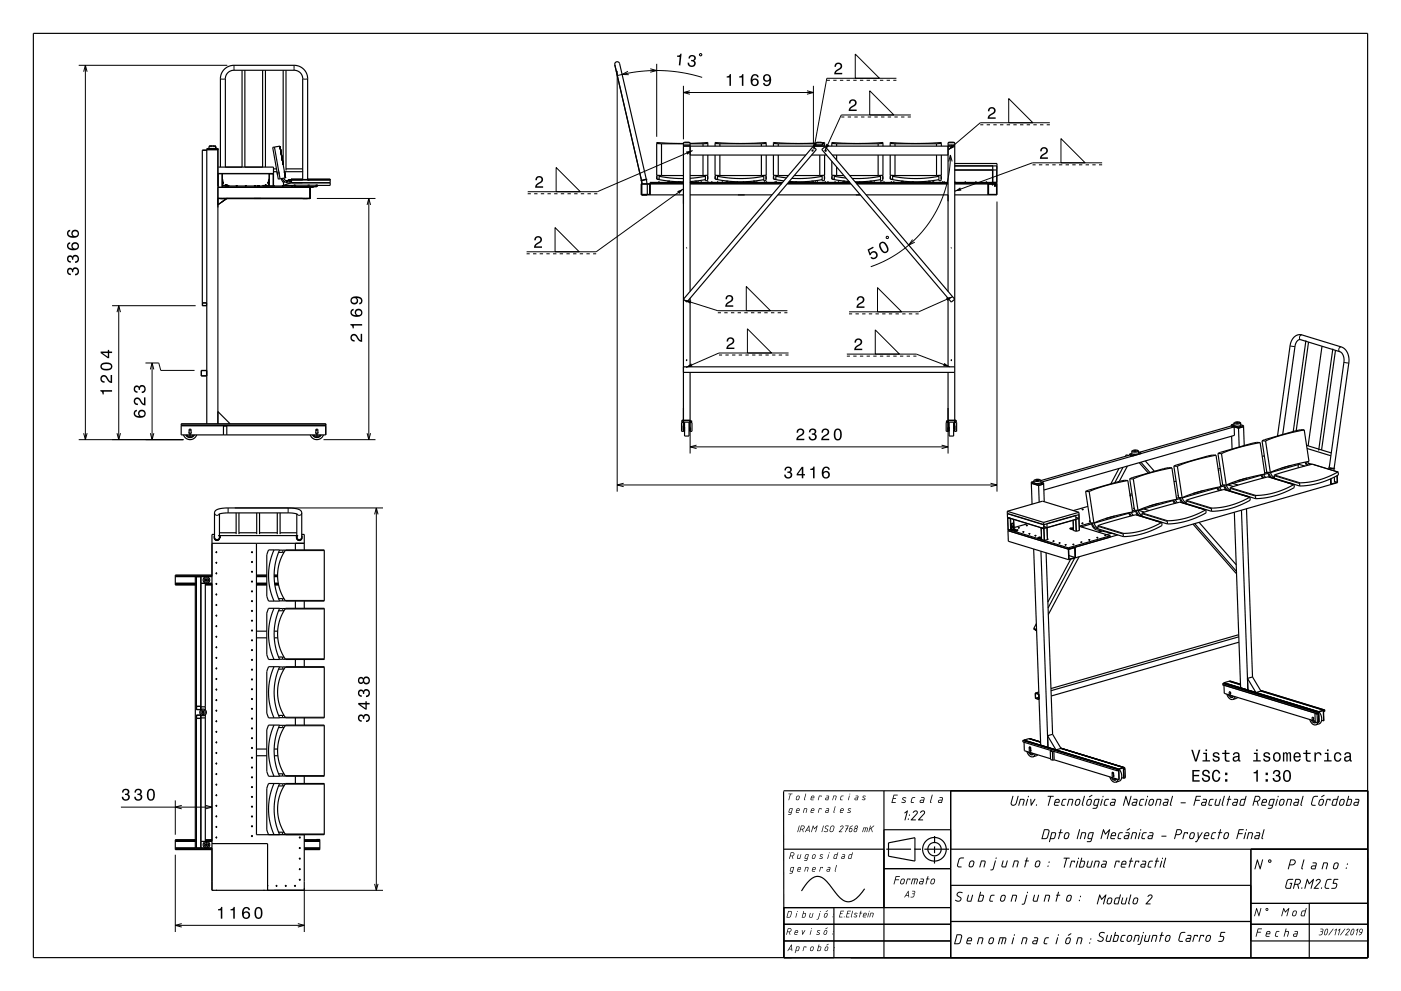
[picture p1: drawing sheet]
<svg xmlns="http://www.w3.org/2000/svg" width="420mm" height="297mm" viewBox="0 0 420 297" stroke-linecap="round" stroke-linejoin="round" font-family="sans-serif">
<g fill="none" stroke="#000" stroke-width=".35">
<path d="M10 10h400v277h-400zM72.6 21.1v29M73.4 21.1v29M78.7 21.1v29M79.6 21.1v29M84.9 21.1v28.2M85.7 21.1v30M62 44.8h3.3M62 45h-1.3v46.6h1.3M62.7 43.8h2M62.7 43.8v.7M63 43.7l1.7 .1"/>
<path d="M63 43.7l-.3 .1M63 43.7h-.1M64.7 44h.1M64.7 43.8v.9h.6M65.4 52.1h16.6M65.5 50.1h16.5v5.6M66.1 50.1v-26.7l.2-1.1 .5-1.1 1.2-1 1.9-.6h18.9l1.2 .4 1.1 .8 .7 1.1 .4 1.2v30.7M66.1 59.5h.1M66.5 55.7h21.6M66.7 53.7l.1 1.8 1.8 .2M66.7 52.1v4M66.8 54.6l.2-.1v.5l-.2-.1"/>
<path d="M66.8 54.7h.2M66.8 54.5v.5M67 54.7v.3zM67 54.5v.2M67.4 55.4h.2M67.6 50.1v-26.5l.4-1.4 .9-.8 1.1-.3h18.6l1.5 .8 .6 1.5v30.4M67.6 55.4h.1M67.6 59.5h.1M67.6 55.4v.2M67.8 55.4h.1M67.8 55.4h-.1M67.9 55.4l-.1 .2"/>
<path d="M67.9 55.6v-.2h-.5l.1 .2M68 59.5h.1M68 59.5l-1.6 1.1M68 59.5l-2.7 1.9M70.7 55.7h.2M70.8 55.7h.2M70.9 55.7h.1M73.5 55.7h.1M73.5 55.7h.2M73.6 55.7h.1M76.3 55.6l.2 .1M76.3 55.6v.1"/>
<path d="M76.3 55.6l.1 .1M76.4 55.7h.1M77.2 55.7h.1M77.2 55.7h.2M77.3 55.7h.1M79.4 55.4h.3M79.7 55.4h.2M79.7 55.4v.2M79.8 55.6h.1M79.9 55.6v-.2h-.5l.1 .2M80.3 54.5l.2 .1M80.3 54.5v.5"/>
<path d="M80.3 54.7v.3M80.3 54.5v.2M80.3 54.7h.2M80.5 54.9l-.2 .1M80.7 52.1v3.6M80.7 53.7l-.3 1.9-1.7 .1M81.7 44.2l2.2-.4 1.7 9.5-2.2 .4zM82 55.7h.1M82 55.6v.1M82 51.5h1M82 50.6h.9M82.3 44.1l1.7 9.5"/>
<path d="M84.3 53.5l.7 1.2M84.6 55.7h.1M84.6 55.7h.2M84.6 53.5a2.1 2.1 0 0 0 1.9 1.3h12.5M84.7 55.7h.1M84.8 55.7h.1M85 55.6h3.1M85 53.4a1.66 1.66 0 0 0 1.5 1h.8l.1 .4-.1-1M85.3 51.5h5.4M85.4 54.4l-.4 .2v1M85.7 50.6h5M87.2 53.8l-1.3 .4"/>
<path d="M87.3 54.8l-2.3 .8M87.3 53.8h11.7v1.8h-3.8M87.3 53.8h-.1M87.3 55.7h.2M87.3 55.7h.3M87.4 55.7h.1M87.5 55.7h.1M88.1 55.5l.4-.1 .1 .2-.3 .3zM88.3 55.9v.1M88.6 55.6h6.1M90.3 59.5h.1M90.7 56.1h.1"/>
<path d="M90.7 59.5h.1M92.2 56.1h.1M92.2 59.5h.1M93 56.1v3.4h-27.7M94 56v.1h-28.7M94.8 55.5l.3-.1 .1 .4-.2 .1zM95 55.9l-5.7 .1v.1M192.2 54.1l.1 .1M192.3 54.2l.1 .9M192.4 55.2h2.4v3.1h-2.4zM192.4 58.4h1.5M193.7 53.7l-7.9-34.6a.74 .74 0 0 0-.9-.6 .74 .74 0 0 0-.6 .9l8 34.6"/>
<path d="M193.8 53.8l-1.5 .4M193.8 53.8l.1 1.3M194.1 55.2v3.1M196.9 43l1.4 .1M196.9 52.5v1.2h.7v-1.1M196.9 52.8v.9M197.1 53.7l3.9 .6 3.9 .2M197.4 54.6v.1M197.4 54.6h.3M197.4 54.6h.1M197.5 54.6h.1M197.5 54.6v.1"/>
<path d="M197.6 52.8l3.5 .5 3.8 .2M197.6 54.6h.1M197.6 54.6l.1 .1M197.7 54.6h.1M197.7 54.6v.1M198.3 52.6h6.6M198.3 43.1v9.5M198.3 43.1h6.6M200.3 54.6h.1M200.3 54.6v.1M200.4 54.6h.4M200.4 54.6h-.1"/>
<path d="M200.4 54.6h.2M200.4 54.6v.1M200.6 54.6v.1M200.6 54.6h.1M200.6 54.6h.2M200.8 54.6h.1M200.8 54.6v.1M200.9 54.6v.1M200.9 54.3h-.7v.4M203.3 54.6h.1M203.3 54.6v.1M203.3 54.6h.2"/>
<path d="M203.4 54.6h.1M203.4 54.6l-.1 .1M203.5 54.6v.1M203.5 54.6h.1M203.6 54.6v.1M203.8 54.6h.1M203.8 54.6v.1M203.8 54.6h.2M204 54.6h.1M204 54.6v.1M204.9 43l-8-.3v9.8l1.4 .1M204.9 42.8l.3-.2 1.7 .2"/>
<path d="M204.9 42.8v86.5M204.9 42.8h2M204.9 43.4h2M204.9 43.8h81.3M204.9 55.1h-12.7v3.3h12.7M204.9 54.7h-10v3.7M206.9 43l5.3-.3v1.1M206.9 42.8v44.5M206.9 58.4h24.5M206.9 55.1h27.4M206.9 46.5h34.7M206.9 54.7h27.7"/>
<path d="M206.9 52.6h3.9M206.9 43.1h3.9M207 54.6h.1M206.9 54.6l.1 .1M206.9 54.6h.3M206.9 54.6h.1M207 54.6v.1M207.1 54.6l.1 .1M207.2 54.6h.1M208.2 54.3h.7v.4M209.2 54.6h.1M209.2 54.6v.1"/>
<path d="M209.2 54.6h.2M209.4 54.6v.1M209.4 54.6h.1M210.1 54.6v.1M210.1 54.6h.2M210.1 54.6h.1M210.3 54.6h.1M210.3 54.6v.1M210.4 54.6v.1M210.8 43.1v.7M210.8 46.5v6.1M211.5 53.8l-4.6 .6"/>
<path d="M211.5 52.8l-4.6 .6M212.1 54.6h.1M212.1 54.6v.1M212.1 54.6h.2M212.1 52.8v.9M212.1 52.5v1.6h-.6v-1.5M212.2 46.5v6l-1.4 .1M212.2 43l-1.4 .1M212.3 54.6v.1M212.3 54.6h.1M213.3 54.6v.1M213.3 54.6h.2"/>
<path d="M213.3 54.6h.1M213.5 54.6h.1M213.5 54.6v.1M214.4 46.5v6l1.4 .1M214.4 43l1.4 .1M214.4 43.8v-1.1l7.1 .3 8.2-.3v1.1M214.4 52.5v1.2h.7v-1.1M214.4 52.8v.9M214.6 53.7l3.7 .6 3.2 .2 4-.2 3.5-.5M215 54.6h.1M215 54.6l.1 .1M215 54.6h.3"/>
<path d="M215.1 54.6h.1M215.1 54.6v.1M215.1 52.8l3.5 .5 3.5 .2 3.2-.1 3.7-.6M215.2 54.6l.1 .1M215.3 54.6h-.1M215.3 54.6h.1M215.3 54.6v.1M215.8 52.6h12.5M215.8 43.1h12.5M215.8 43.1v.7M215.8 46.5v6.1M216.5 54.6h.1"/>
<path d="M216.4 54.6l.1 .1M216.4 54.6h.3M216.4 54.6h.1M216.5 54.6v.1M216.6 54.6h.1M216.6 54.6v.1M216.7 54.6h.1M216.7 54.6v.1M217.9 54.6h.1M217.9 54.6v.1M218 54.6h.2M218 54.6h-.1"/>
<path d="M218 54.6v.1M218.2 54.6v.1M218.2 54.6h.1M218.4 54.3h-.7v.4M219.6 54.6h.1M219.6 54.6v.1M219.6 54.6h.2M219.7 54.6h.1M219.7 54.6v.1M219.8 54.6v.1M219.9 54.6h.1M219.8 54.6h.1"/>
<path d="M220.9 54.6h.1M220.9 54.6v.1M220.9 54.6h.2M221 54.6h.1M221 54.6l-.1 .1M221.1 54.6v.1M221.1 54.6h.1M221.2 54.6v.1M222.8 54.6v.1M222.8 54.6h.2M222.8 54.6h.1M223 54.6h.1"/>
<path d="M223 54.6v.1M223.8 54.6h.1M223.8 54.6v.1M223.8 54.6h.3M223.9 54.6h.1M223.9 54.6v.1M224 54.6v.1M224.1 54.6h-.1M224.1 54.6h.1M224.1 54.6v.1M225.7 54.3h.7v.4M225.9 54.6v.1"/>
<path d="M225.9 54.6h.3M225.9 54.6h.1M226 54.6h-.1M226 54.6h.1M226 54.6v.1M226.1 54.6h.1M226.1 54.6v.1M226.2 54.6h.1M226.2 54.6v.1M226.8 54.6h.1M226.8 54.6v.1M226.8 54.6h.2"/>
<path d="M227 54.6v.1M227 54.6h.1M228.3 43.1v.7M228.3 46.5v6.1M229.1 54.6h.1M229.1 54.6v.1M229.1 54.6h.2M229.2 54.6h.1M229.3 54.6h.1M229.3 54.6v.1M229.4 54.6l-.1 .1M229.6 52.8v.9"/>
<path d="M229.6 52.5v1.6h-.6v-1.5M229.7 54.6h.1M229.7 54.6v.1M229.7 46.5v6l-1.4 .1M229.7 43l-1.4 .1M229.7 54.6h.2M229.8 54.6h.1M229.9 54.6v.1M229.9 54.6h.1M230 54.6l-.1 .1M231.9 46.5v6l1.4 .1M231.9 43l1.4 .1"/>
<path d="M231.9 52.5v1.2h.7v-1.1M231.9 52.8v.9M232.1 53.7l2.9 .5M232.3 54.6h.1M232.3 54.6v.1M232.3 54.6h.2M232.5 54.6v.1M232.5 54.6h.1M232.6 52.8l3.2 .5M232.6 54.6h.1M232.6 54.6l.1 .1M232.6 54.6h.3"/>
<path d="M232.7 54.6h.1M232.7 54.6v.1M232.8 54.6v.1M232.9 54.6h-.1M232.9 54.6h.1M232.9 54.6v.1M233.2 58.4h24.7M233.3 52.6h3.1M233.3 43.1h11.3M233.3 43.1v.7M233.3 46.5v6.1M236 55.1h19.1"/>
<path d="M236.4 54.7h18.3M238.1 52.6h7.7M238.5 54.6h.1M238.5 54.6v.1M238.5 54.6h.3M238.6 54.6l-.1 .1M238.6 54.6h.1M238.7 54.6h.1M238.7 54.6l-.1 .1M238.8 54.6h.1M238.8 54.6v.1M238.9 54.6v.1"/>
<path d="M241.4 54.6h.1M241.4 54.6v.1M241.4 54.6h.3M241.5 54.6h.1M241.5 54.6v.1M241.6 54.6v.1M241.7 54.6h-.1M241.7 54.6h.1M241.7 54.6v.1M241.8 54.6h.1M241.8 54.6v.1M241.8 54.6h.2"/>
<path d="M242 54.6h.1M242 54.6v.1M243.2 54.3h.7v.4M243.3 46.5h4.5M243.4 45h.2l.1 .3zM243.7 43.9l1 .9-38.8 45.7-1-.8zM243.7 45.1v.1M243.9 43.8v-.3h3.3v.3M244.4 54.6h.1M244.4 54.6v.1M244.4 54.6h.2M244.6 42.9l-6.3 .1-6.4-.3v1.1"/>
<path d="M244.6 42.8h2M244.6 42.8l.3-.2 1.7 .2M244.6 42.8v.7M244.6 54.6v.1M244.6 54.6h.1M244.9 54.6h.1M244.9 54.6l.1 .1M244.9 54.6h.3M245 54.6h.1M245 54.6v.1M245.1 54.6v.1M245.2 54.6h.1"/>
<path d="M245.8 46.5v6.1M246.4 44.8l1-.9 38.8 45.8-1 .8zM246.5 53.8l-5.1 .6h-4.8M246.5 52.8l-4.9 .6h-4.2M246.5 42.8l.7-.1v.8M246.6 42.8v.7M247.1 52.8v.9M247.1 52.5v1.6h-.6v-1.5M247.2 46.5v6l-1.4 .1M247.2 43h-.6M247.3 54.6h.1M247.3 54.6v.1"/>
<path d="M247.3 54.6h.2M247.4 54.6h.1M247.4 54.6l-.1 .1M247.4 45h.2v.3zM247.4 45.1h.3zM247.5 54.6v.1M247.5 54.6h.1M247.6 54.6l-.1 .1M248.1 54.6v.1M248.1 54.6h.2M248.1 54.6h.1M248.2 54.6h.1"/>
<path d="M248.2 54.6l-.1 .1M248.3 54.6h.1M248.3 54.6v.1M248.4 54.6v.1M249.4 48.3v4.2l1.4 .1M249.4 43l1.4 .1M249.4 43.8v-1.1l7.1 .3 8.2-.3v1.1M249.4 52.5v1.2h.7v-1.1M249.4 52.8v.9M249.5 46.5h34.7M249.6 53.7l4.9 .7M250.1 52.8l3.5 .5"/>
<path d="M250.2 54.6h.1M250.2 54.6l.1 .1M250.2 54.6h.3M250.3 54.6h.1M250.4 54.6v.1M250.5 54.6h-.1M250.5 54.6h.1M250.5 54.6v.1M250.8 52.6h2.2M250.8 43.1h12.5M250.8 43.1v.7M250.8 46.5v1.5"/>
<path d="M250.8 50v2.6M251.3 54.6v.1M251.3 54.6h.2M251.3 54.6h.1M251.5 54.6h.1M251.5 54.6v.1M253.1 54.6h.1M253.1 54.6l.1 .1M253.2 54.6h.2M253.2 54.6h-.1M253.2 54.6v.1M253.4 54.6v.1"/>
<path d="M253.4 54.3h-.7v.4M253.4 54.6h.1M254.4 54.6h.1M254.4 54.6l.1 .1M254.4 54.6h.2M254.5 54.6h.1M254.5 54.6v.1M254.6 54.6v.1M254.7 54.6l-.1 .1M254.7 52.6h8.6M256.5 54.7h27.7M256.8 55.1h27.4"/>
<path d="M257.6 54.6h.1M257.6 54.6v.1M257.6 54.6h.2M257.7 54.6h.1M257.7 54.6v.1M257.8 54.6v.1M257.9 54.6h.1M257.8 54.6h.1M259 54.6h.1M259 54.6v.1M259 54.6h.3M259.1 54.6h.1"/>
<path d="M259.1 54.6v.1M259.2 54.6v.1M259.3 54.6h-.1M259.3 54.6h.1M259.3 54.6v.1M259.7 58.4h24.5M260.7 54.3h.7v.4M260.8 54.6v.1M260.8 54.6h.2M260.8 54.6h.1M261 54.6h.1M261 54.6v.1"/>
<path d="M262 54.6h.1M262 54.6v.1M262 54.6h.2M262.2 54.6v.1M262.2 54.6h.1M263.3 43.1v.7M263.3 46.5v6.1M263.9 54.6v.1M263.9 54.6h.3M263.9 54.6h.1M264 53.8l-3.7 .5-4 .2M264 52.8l-4.3 .6-4.2 .1"/>
<path d="M264 54.6h.1M264 54.6v.1M264.1 54.6h.1M264.1 54.6v.1M264.2 54.6h.1M264.2 54.6v.1M264.6 52.5v1.6h-.6v-1.5M264.6 52.8v.9M264.7 46.5v6l-1.4 .1M264.7 43l-1.4 .1M264.9 54.6h.1M264.9 54.6v.1"/>
<path d="M264.9 54.6h.2M265 54.6h.1M265 54.6l-.1 .1M265.1 54.6v.1M265.1 54.6h.1M265.2 54.6v.1M266.9 46.5v6l1.4 .1M266.9 43l1.4 .1M266.9 43.8v-1.1l7.1 .3 8.2-.3v1.1M266.9 52.5v1.2h.7v-1.1M266.9 52.8v.9M267.1 53.7l3.7 .6 3.2 .2 4-.2 3.5-.5"/>
<path d="M267.1 54.6h.1M267.1 54.6v.1M267.1 54.6h.2M267.2 54.6h.1M267.2 54.6v.1M267.3 54.6h.1M267.3 54.6v.1M267.4 54.6l-.1 .1M267.6 52.8l3.5 .5 3.5 .2 3.2-.1 3.7-.6M267.8 54.6h.1M267.8 54.6v.1M267.8 54.6h.3"/>
<path d="M267.9 54.6h.1M267.9 54.6v.1M268 54.6v.1M268.1 54.6h-.1M268.1 54.6h.1M268.1 54.6v.1M268.3 52.6h12.5M268.3 43.1h12.5M268.3 43.1v.7M268.3 46.5v6.1M270.2 54.6l.1 .1M270.3 54.6h.1"/>
<path d="M270.3 54.6h.2M270.3 54.6h-.1M270.3 54.6v.1M270.5 54.6v.1M270.5 54.6h.1M270.7 54.6h.1M270.7 54.6l.1 .1M270.8 54.6h.2M270.8 54.6h-.1M270.9 54.3h-.7v.4M271 54.6v.1M271 54.6h.1"/>
<path d="M273.4 54.6v.1M273.4 54.6h.5M273.4 54.6h.1M273.5 54.6h.1M273.5 54.6v.1M273.6 54.6h.1M273.6 54.6v.1M273.7 54.6h.1M273.7 54.6v.1M273.8 54.6h.1M273.8 54.6v.1M273.9 54.6v.1"/>
<path d="M273.9 54.6h.1M274 54.6l-.1 .1M276.6 54.6v.1M276.6 54.6h.3M276.6 54.6h.1M276.7 54.6h.1M276.7 54.6l-.1 .1M276.8 54.6h.1M276.8 54.6v.1M276.9 54.6h.1M276.9 54.6l-.1 .1M278.2 54.3h.7v.4"/>
<path d="M279.6 54.6h.1M279.6 54.6v.1M279.6 54.6h.4M279.6 54.6h.2M279.8 54.6h.1M279.7 54.6l.1 .1M279.8 54.6h-.1M279.8 54.6h.2M279.8 54.6v.1M280 54.6h.1M280 54.6v.1M280.8 43.1v.7"/>
<path d="M280.8 46.5v6.1M282.1 52.8v.9M282.1 52.5v1.6h-.6v-1.5M282.2 46.5v6l-1.4 .1M282.2 43l-1.4 .1M282.5 54.6h.1M282.5 54.6v.1M282.5 54.6h.2M282.6 54.6h.1M282.6 54.6l-.1 .1M282.7 54.6v.1M282.7 54.6h.1"/>
<path d="M282.8 54.6v.1M282.9 54.6h.1M282.9 54.6l.1 .1M282.9 54.6h.3M283 54.6h.1M283 54.6v.1M283.1 54.6l.1 .1M283.2 54.6h.1M284.2 42.8l.4-.2 1.6 .2M284.2 42.8h2M284.2 43.4h2M284.2 42.8v44.5"/>
<path d="M286.2 55.1h12.7M286.2 49h12.7v.7h-12.7M286.2 42.8v86.5M286.2 51h11.5l-.1-.1v3.8M286.2 54.7h12.7M286.3 54.6h.1M286.3 54.6v.1M286.4 54.6v.1M289.2 54.6v.1M289.3 54.6h.2M289.3 54.6h-.1M289.3 54.6h.1"/>
<path d="M289.3 54.6v.1M289.5 54.6h.1M289.5 54.6v.1M292.4 54.6h.1M292.4 54.6l.1 .1M292.4 54.6h.3M292.5 54.6h.1M292.5 54.6v.1M292.6 54.6h.1M292.6 54.6v.1M292.7 54.6h.1M292.7 54.6v.1"/>
<path d="M295.6 54.6h.1M295.6 54.6v.1M295.6 54.6h.2M295.7 54.6h.1M295.7 54.6v.1M295.8 54.6h.1M295.8 54.6v.1M295.9 54.6v.1M296.2 55.1v3.3M296.4 55.2h2.4v3.1h-2.4zM297.4 54.6v.1M297.4 54.6h.1"/>
<path d="M297.5 54.6v.1M297.5 55.5h.1M297.5 55.2v.3M297.6 49.7l.1 1.3h1.1l.1-1.2v8.6h-12.7M297.6 55.2v.3M298.2 55.2v.6M298.2 55.8v.1M298.2 55.8h.2M298.4 55.8v.1M298.4 55.2v.6M205.9 74.3h.1M285.3 74.3h.1"/>
<path d="M60.7 90.8h1.3M60.7 90.8v.8M61.9 90.8v.8M206.9 89.4v20.5M284.2 89.4v20.5M60.4 112.6v-1.5h1.5v1.5M62 111h-1.7v1.7h1.7M204.9 109.9h81.3M204.9 111.6h81.3M205.9 107.9v.1zM206.9 111.6v17.7M284.2 111.6v17.7"/>
<path d="M285.1 107.9h.2zM391.5 102l-3.8 27.3M392.3 102.5l-3.7 26.6M396.3 103.8l-4.1 29.8M399.6 104.5l-4.3 30.5M400.4 105l-4.2 29.9M54.3 127h43.4v3.3h-43.4zM54.3 127.5h43.4M54.3 127.6h43.4M55 130.3a2.08 2.08 0 0 0 2 1.5 2.08 2.08 0 0 0 2-1.5M55.7 130.3a1.46 1.46 0 0 0 2.6 0M56.6 130.3h.8"/>
<path d="M56.7 129.5v.3M56.7 128.6h.6v1.4h-.6zM56.8 130h.3M56.9 128.9h.2zM57.3 129.5v.3M62 127v-82.5h3.3v82.5M65.3 123.3l3.7 3.7M67 130.3v-2.6h1v2.6M93 130.3a2.08 2.08 0 0 0 2 1.5 2.08 2.08 0 0 0 2-1.5M93.7 130.3a1.46 1.46 0 0 0 1.3 .8 1.46 1.46 0 0 0 1.3-.8M94.6 130.3h.8M94.7 129.5v.3"/>
<path d="M94.7 128.6h.6v1.4h-.6zM94.8 130h.3M94.9 128.9h.2zM95.3 129.5v.3M204.8 125.9l.1 .1M204.9 126.6h-.6v2.7h.7v-3.3h1.8v3.3h.7v-2.7h-.6M204.9 127.6v1.3M205 128.9h.2M205 128.3h.2M205.2 126.5h1.4v4.2h-1.4zM206.6 128.9h.2M206.6 128.3h.2"/>
<path d="M206.9 126.5h.4l.1-.4-.1 .4h-.3v-.6h-2.5l-.1 .5 .1-.4h.3l.1 .5M206.9 128.3v.6M283.8 126.4v-.3v.4h.4M283.8 126.4l.1 .1M283.9 126.5h.2M284.2 126.4l-.1 .1M284.2 126.6h-.5v2.7h.6v-3.3h1.8v3.3h.7v-2.7h-.6M284.2 128.3v.6M284.3 128.9h.3M284.3 128.3h.3M284.6 126.5h1.3v4.2h-1.3zM285.9 128.9h.2"/>
<path d="M285.9 128.3h.2M286.2 127.6v1.3M286.3 126l-.1 .5M286.3 125.9l-.1 .1M286.3 126h.3l.1 .4-.1-.5h-2.4v.5M338 139.7l-2.5 4.6M338.3 136.5l-.6-.2-.3 .5M338.6 136.1l.9 .2M338.6 136.1v.3M338.6 136.4l.9 .3M338.6 136.4l-26.6 7.6M339.3 135.3v.6"/>
<path d="M339.3 135.9l-.7 .2M339.5 136.3v.4M339.8 135l-.5 .3M340 135.1l.5-.1zM340.2 136.1l-.7 .2M340.8 134.9l-1 .1M340.8 134.9l.1 .2-.6 .2-.6-.1 .1-.2M340.8 134.9l.5 .3M341.3 135.2l-1 .3-1-.2M341.3 135.2v.6M341.3 135.4l.7 .2M341.3 135.8l-1 .3-1-.2"/>
<path d="M341.5 138.7l2.7 3.1M342 135.6l-.7 .2M342 135.6v.3l-2.5 .8M342 138.5l2.8 3.1M343.4 138.1l2.7 3.1M351.9 139.7l1.4 9.4 1.1 .1M351.9 139.7h1.1M353 139.7l1.4 9.5M364.5 136.4l1.5 9.5-7 1.6-4.6 1.7M364.5 136.4h-1l-1.4 .3-10.2 3M364.5 136.4l-7 1.7-4.5 1.6M365.1 135.9l1.4 9.4 1.1 .1"/>
<path d="M365.1 135.9l1.1 .1M366.2 136l1.4 9.4M369.1 127.3l2.2 .7M369.1 127.3v.3M369.1 127.6l2.2 .7 1.5-.4M369.1 127.6v.1M369.1 127.7l.9 .2M369.1 127.7l-27.4 7.8M369.2 130.7l.2 3.9M369.9 127.1l-.8 .2M370 127.9l.1 2.6-57.2 16.4M370 127.9l-57.9 16.6"/>
<path d="M370.4 126.5l-.5 .3M370.7 126.6h.5zM371.3 128l.2 6M371.4 126.5h-1M371.4 126.5l.1 .2-.5 .1h-.7l.1-.3M371.4 126.5l.5 .3M371.9 126.8v.7l-.9 .2-1-.1-.1-.8M371.9 126.8l-1 .3-1-.3M371.9 127.3l.9 .3M372.8 127.6l-1.5 .4M372.8 127.6v.3M372.8 127.9l.2 5.6"/>
<path d="M377.8 132.6l1.4 9.5-6.8 1.5-4.8 1.8M377.8 132.6h-1.1l-1.4 .3-10.2 3M377.8 132.6l-6.8 1.6-4.8 1.8M378.3 132.1l1.5 9.4 1 .1M378.3 132.1l1.1 .1M379 136.6l-.6 .2M379.4 132.2l1.4 9.4M383 130.7l3.8-27.2 .7-2 1.1-1 1.5-.2 12.6 4 .9 .8 .5 .9 .3 1.3v1.3l-4.4 31.7-1.5-.2M384.5 130.2l3.7-26.5 .6-1.4 .5-.5h.6l12.1 3.8 .8 1.2 .1 1.7-4.4 31.6M387 139.5l-2.8 .8M389.2 139.3v.9M389.5 138.9v.3"/>
<path d="M389.5 139.2l1.6 .5M389.5 139.2l-8.6 2.4M391 128.8l1.4 9.5-7 1.6-4.6 1.7M391 128.8h-1.1l-1.4 .3-10.2 3M391 128.8l-7 1.7-4.6 1.7M391.2 138.5h.1M391.2 138.5l.6 1M391.5 138.5l.6 .9M391.7 133.5l7.4 2.2M391.8 134.4l7.2 2.2M392 138.4l.7 .9M392.2 138.8l1.1 .3"/>
<path d="M65.6 154.1l2.7-.4h18.3l2.5 .4M65.8 154v7.1M65.8 159.7h5M70.8 153.7v6.4M71.6 159.7h5.4M71.6 153.7v6.4M77 153.7v6.4M77.8 159.7h5.3M77.8 153.7v6.4M83.1 153.7v6.4M84 159.7h5M84 153.7v6.4"/>
<path d="M89 154v7.1M302 153.2v.7l10.9 3.3M302 153.2l10.9 3.4M302 153.2l10.5-3 10.9 3.3M302 153.9l.1 1.2M302.1 155.1l.1 3.5M302.1 155.1l10.9 3.4M302.1 155.1h.1M302.1 155.2l.8 .2M302.2 158.6l18.1 5.6M302.2 158.6v.4M302.2 159l.1 3.2 18.1 5.5"/>
<path d="M302.2 159l18.1 5.6 2-.6M302.2 158.6v.1M302.2 158.6h.1M302.8 155.4h.1M303.2 156.9l.6-.1v.8M303.2 156.9l.1 1.9M303.2 156.9h.1M303.3 156.9l.1 1.8 1.2 .5M303.3 158.8l-.3 .1M303.3 158.8l1.3 .4M303.5 157.9l.2 .2M303.5 157.9h.1"/>
<path d="M303.6 157.7l-.1 .2M303.6 157.7h.1M303.6 157.9v.1M303.6 158l.1 .1M303.7 157.7l-.1 .2M303.8 157.6l.1 .4M303.8 157.6l-.1 .1M303.8 157.6l-.2 .1M303.9 158l-.2 .1M303.9 155.7l.1 2.9-.1-.6M303.9 158.7v.2M303.9 158.7h.1"/>
<path d="M303.9 158.6v.1M303.9 158.7l.3 .1M303.9 158.9h.3M304 158.9h.3M304.2 158.8v.1M304.3 158.9h.1M304.3 158.6h-.4M304.3 158.6h.1M304.3 158.6l.1 .1M304.4 158.7l-.2 .1M304.4 158.7l-.2 .2M304.4 158.7l.7 .2"/>
<path d="M304.8 158.8l.1 .1M304.9 158.8h-.1M304.9 158.9h.1M305 158.9h.1M305 158.8h-.1M305.1 158.8h.1M305.1 158.9v.2l-.5 .1M305.1 158.9h-.1M305.1 158.8h-.2M305.1 158.8l-.1 .1M305.3 158.2h.1M305.3 158.1v.1"/>
<path d="M305.3 158.1h.1M305.3 158.2l.2 .1M305.4 158.2l.1 .1M305.5 158.1h-.2M305.5 158.1h.1M305.5 158.2h-.2M305.6 158.2h-.2M305.6 158.2l-.1 .1M306.7 159.4h.1M306.7 159.4v.1M306.7 159.5h.1M306.8 159.4v.1"/>
<path d="M306.9 159.5h-.2M306.9 159.3l-.2 .1M306.9 159.3v.1M306.9 159.4h.1M306.9 159.4h-.1M306.9 159.4v.1M306.9 159.5h-.1M307.7 157.5h.1M307.7 157.5v.1M307.7 157.4v.1M307.7 157.4h.1M307.7 157.6h.1"/>
<path d="M307.8 157.5h-.1M307.8 157.5h.1M307.8 157.5v.1M307.9 157.5l-.2 .1M307.9 157.4h-.2M307.9 157.4h.1M307.9 157.5h-.1M307.9 157.5l-.1 .1M308.1 157l-4.1 1.1M308.5 159.9v.1M308.5 160h.1M308.5 159.9h.1"/>
<path d="M308.6 160h.1M308.7 159.9h-.2M308.7 159.9h.1M308.7 159.9l-.1 .1M308.7 159.9v.1M309.2 144.5l2.1 .7M309.2 144.5v.3M309.2 144.8l2.2 .7 1.5-.4M309.2 144.8l.2 6.3M310 144.3l-.8 .2M310.5 143.7l-.5 .3M310.7 143.8h.5z"/>
<path d="M311.3 145.2l.2 5.3M311.5 143.7h-1M311.5 143.7l.1 .2-.6 .1-.6-.1 .1-.2M311.5 143.7l.5 .2M312 143.9v.8l-1 .2-.9-.2-.1-.7M312 143.9l-1 .4-1-.3M312 144.5l.9 .2M312.1 158.2l.1 3.5M312.1 158.2l.8 .2M312.2 158.2h.1M312.9 144.7l-1.6 .5M312.9 144.7l.2 5.7"/>
<path d="M312.9 158.5h.1M312.9 156.6v.6M312.9 157.2v.1M312.9 157.3l.1 1.2M312.9 158.4l.1 .1M312.9 157.3l.1 1.1M313 158.5h.1M313.8 156.9h.1M313.8 157l-.9 .3M313.9 157h.1M313.9 156.9v.1M313.9 158.2h.1"/>
<path d="M313.9 157v1.1M313.9 158.2l-.9 .2M313.9 158.2l.1 3.5M320.7 158.4l1.1 .3M320.7 158.4l1.1 .4M321.2 158.2h.1M321.2 158.2l-.5 .2M321.3 158.2l.1 .1M321.4 158.3l.1 .1M321.4 158.3l.1 .2M321.5 158.3h-.1M321.5 158.4h.2"/>
<path d="M321.5 158.4v.1M321.5 158.3l.2 .1M321.5 158.5h.2M321.7 155.9l.1 3.1M321.7 158.4v.1M321.7 158.2h.1M321.7 158.2l-.2 .1M321.8 159h.1M322.4 154.5l.1 .1M322.5 155.7l-8.6 2.5M322.5 155.7h.1M322.5 155.6l.1 .1"/>
<path d="M322.5 155.6v.1M322.5 154.6l.1 1.1M322.5 154.4v.2M322.5 154.4l-8.7 2.5M322.5 154.5v.1M322.6 155.7h.1M322.6 155.7h-.1M323.4 154.2h.1M323.4 154.2l-.9 .3M323.4 154.2l.1 1.2-.9 .3M323.4 154.2v1.3M323.4 155.5h.1"/>
<path d="M323.4 153.5v.7M323.4 153.5l-10.5 3.1M323.5 155.4l.1 3.5-1 .3-.8-.2M323.6 157.7l9.3 2.9M324.4 156.8v.1M324.4 156.8h.1M324.4 156.9h.1M324.4 152.7l.1 .1M324.5 152.7h.1M324.5 152.7v.1M324.5 152.8h.1M324.5 152.6h-.1"/>
<path d="M324.5 156.8v.1M324.6 152.7v.1M324.6 156.9h-.2M324.6 156.8h-.2M324.6 156.8h.1M324.6 156.8h-.1M324.6 156.8l-.1 .1M324.7 152.7l-.2 .1M324.7 152.6h-.2M324.7 152.6h.1M324.7 152.6v.1M324.7 152.7h-.1"/>
<path d="M324.7 152.7h.1M324.7 152.7l-.1 .1M325.5 147.3l1.4 9.4M325.5 147.3h1M326.1 151.8l-4.3 1.2M326.5 147.3l1.4 9.5M326.6 156.2h.1M326.6 156.2v.1M326.6 156.2h.2M326.6 156.1l.2 .1M326.6 156.1v.1M326.6 156.3h.2"/>
<path d="M326.7 156.3h.1M326.8 156.2v.1M326.8 156.1h-.2M326.8 156.3h.1M326.8 156.2h.1M326.9 156.7l1 .1M326.9 156.7l-3.3 1M327.2 156.7l.4 1.2 .9 .8 5.8 1.4M327.2 157l-3.1 .9M327.5 156.7l.6 1.3 1.1 .5M328 156.7l.5 1 .7 .5M330.4 159.2l-1.1 .3"/>
<path d="M333.2 159.8l-1.4 .4M334.2 154.6l-2.9 .9M335.5 140.4l-2.5 4.6M336.7 140.1l-2.5 4.5M338.1 144l1.4 9.4-7 1.7-4.6 1.7M338.1 144h-1.1l-1.4 .3-10.1 3M338.1 144l-7 1.7-4.6 1.6M338.4 153.7l.5 1M338.4 153.8l-10.4 3M338.6 153.6l.7 1M338.7 143.5l1.4 9.4 1.1 .1M338.7 143.5h1"/>
<path d="M338.8 148.6h.1M338.8 148.5h.1M338.9 148.6h-.1M338.9 148.6h.1M339 148.6h-.2M339 148.5h-.2M339 148.5h.1M339 148.6h-.1M339.1 153.5l.7 1M339.4 148l-.7 .2M339.7 143.5l1.5 9.5M339.9 152.4v.1"/>
<path d="M339.9 152.4h.1M339.9 152.3v.1M339.9 152.3h.1M339.9 152.5h.1M340 152.3h-.1M340.2 152.9l-.7 .2M340.4 152.9v.1M340.4 153l.7 1.4M340.5 153.2l-1.3 .4M340.7 152.9v.1M340.7 153l.6 1.2 1.1 .5M341.4 153l1.7 .5"/>
<path d="M342.3 154.4h.1M342.4 154.7l7.6 2.3M342.9 152.5l1.6 .5M345.9 155.9l1.6 .4M346.4 156h.1M347.4 150.9l-2.9 .8M348.2 156.6l.1 .9-4 1.9-3.8 1-3.7 .4M348.2 156.6l-7.7-2.3-11.3 3.3v.9l7.6 2.3M348.2 156.6l-2.9 1.4-3 1.1-2.8 .5-2.7 .3v.9M348.3 156.5l-.2 .1M351.3 140.2l1.5 9.4-6.8 1.6-4.8 1.8M351.3 140.2h-1l-1.5 .3-10.1 3"/>
<path d="M351.3 140.2l-6.7 1.6-4.9 1.7M351.6 149.9l.5 1M351.6 150l-10.4 2.9 .4 1 .7 .5M351.8 149.8l.7 1M352.4 149.7l.6 1M352.6 144.2l-.6 .2M353.2 148.5v.1M353.2 148.5h.1M353.2 148.6h.1M353.4 149.1l-.7 .2M353.6 149.1l.7 1.5M353.7 149.4l-1.3 .4"/>
<path d="M353.9 149.2h.1M353.9 149.2l.6 1.2 1.1 .5M354.4 149.2l.5 .9 .7 .5M357.6 157.1l13.1 14.8M358.2 156.9l12.5 14.3M359.1 152.1l1.7 .4M359.5 156.5l11.1 12.8M359.7 152.2l-.1 .1M360.6 147.1l-2.8 .8M361.5 152.8l.1 .9-3.7 1.8-3.9 1.1-4 .4M361.5 152.8l-7.8-2.3-10.9 3.1-.4 .2v.9M361.5 152.8l-2.9 1.4-2.8 1-3 .7-2.7 .2-.1 .9"/>
<path d="M361.5 152.7l-.2 .1M364.8 146.1l.5 1M364.8 146.2l-10.4 3M365.1 146l.6 1M365.2 141h.1M365.3 141.1h.1M365.3 141v.1M365.3 141h.1M365.4 141h-.1M365.4 141v.1M365.4 141.1h-.1M365.6 145.9l.6 1"/>
<path d="M365.8 140.4l-.6 .2M366.6 145.3l-.7 .2M366.8 145.3l.7 1.5M366.9 145.6l-1.3 .4M367.1 145.4h.1M367.1 145.4l.7 1.3 1 .4M368.1 145.3l1.6 .5M368.8 146.8h.1M368.8 147.1l7.6 2.4M369.6 144.9l1.6 .5M370 153.5l1.9 52.6 4.6 1.4M372.2 152.9l1.9 53.9-.1-3.5"/>
<path d="M372.3 148.3l1.7 .4M372.9 148.4l-.1 .1M373.7 152.5l1.8 50.4M373.8 143.3l-2.8 .8M374.7 149l.1 .9-4.1 1.9-3.8 1.1-3.7 .3M374.7 149l-7.7-2.3-11.4 3.3v.9l7.6 2.3M374.7 149l-3.3 1.6-2.7 .9-2.7 .6-2.7 .2-.1 .9M374.8 148.9l-.2 .1M378 142.3l.6 1M378.1 142.4l-10.4 3 .4 .9 .7 .5M378.3 142.2l.6 1M378.8 142.1l.6 1"/>
<path d="M379.8 141.5l-.7 .2M380.1 141.6h.1M380.1 141.6l.6 1.5M380.1 141.8l-1.3 .4M380.3 141.6h.1M380.3 141.6l.7 1.3 1.1 .4M380.9 141.6l.4 1 .7 .4M385.5 144.5l1.7 .4M386.1 144.7h-.1M387.9 145.2l.1 .9-4 1.9-3.9 1.1-3.7 .4M387.9 145.2l-7.7-2.3-10.9 3.1-.5 .2v.9M387.9 145.2l-2.9 1.4-2.7 1-3.1 .7-2.7 .2-.1 1"/>
<path d="M388 145.2h-.2M398.5 140.3l-.1 .3M398.5 140l-.1 .2 .7 .2 .9 .1v-.3M398.9 143.5l.1 1.7M399 145.2l-76.6 22M399 143.5l.1 1.6 1.8-.6M399.9 140.5v.6M400 143l.1 1.5M400.1 144.3l.8 .2M400.8 142.6l.1 1.9M400.9 142.5l.1 2.1-2 .6M401.1 141.5l.1 .8-4 1.9-3.8 1.1-3.8 .4"/>
<path d="M401.1 141.5l-7.7-2.4-11.3 3.3v.9l7.5 2.4M401.1 141.5l-3.2 1.5-2.8 .9-2.3 .5-3.1 .3-.1 1M52.5 174.8h6.1M52.5 172.8h11M52.5 174.9h6.1M52.5 175.2h6.1M58.6 172.8v81.4M58.9 172.8v39.9h1.3M60.2 174.8h3.3M60.2 172.8v39.9M61.5 174.9h2M61.5 175.2h2"/>
<path d="M61.5 175.3h2M61.5 174.8v37.9M61.6 173.7l.4-.1 .1 .2-.2 .3zM61.8 173.6l.3 .2-.1 .2-.3-.2zM61.8 173.8v.1M61.8 173.9h.1M61.8 173.8h.1M61.9 173.7h.1M61.9 173.7l-.1 .1M61.9 173.9h.1M61.9 173.7l.1 .1M62 173.8h.1"/>
<path d="M62 173.9h-.1M62 173.8v.1M62 173.9h.1M63.5 172.4h-11v2.9h6.1M63.5 162.8h27.7M64.2 161.3a.83 .83 0 0 0 .8 .7 .83 .83 0 0 0 .9-.7M64.3 161l.2 .5 .5 .2 .5-.2 .3-.5M64.3 160.5l-.1 .7 .6 .6 .8-.1 .3-.4-.1-.3M64.3 161.1l.1-7.8 1.2-.8 2.7-.3h18.2l3 .5 .7 .3 .2 .6 .1 7.5M64.3 160.2h-.8v106.6h27.7v-16.7M64.3 161h.1M64.3 160.9v.1"/>
<path d="M64.4 161.6l.6 .3 .7-.3M64.8 171.8h.2zM64.8 171.8l.2 .1zM64.8 165.4l.2 .2zM64.8 168.6l.2 .1zM64.8 174.9l.2 .2zM64.8 178.1l.2 .1zM64.9 165.4v.2zM64.9 178v.3zM64.9 174.9v.2zM64.9 168.5v.3zM64.9 165.6h.1"/>
<path d="M64.9 178.3h.1M64.9 171.9v.1M64.9 168.8h.1M65.4 160.5h24M65.8 161h.1M65.8 160.5v.4M65.8 160.9l.1 .1M75.4 171.4h.3zM75.4 177.2h.3zM75.4 165.4l.3 .2zM75.4 168.4l.3 .1zM75.4 171.3l.3 .1z"/>
<path d="M75.4 174.2l.3 .2zM75.4 177.2l.3 .1zM75.4 177.3h.1M75.6 165.4v.2zM75.6 168.3v.2zM75.6 174.2v.2zM76.9 162.8v87.4l20.3-.1v-15.3h-11.6l-1.7 3.6-.7 3.9 .6 4 .8 2.1 1 1.7M76.9 174.8h3.1M76.9 172.8h3.1M76.9 174.9h3.1M76.9 175.2h3.1M76.9 175.3h3.1"/>
<path d="M76.9 172.4h3.1M80.5 164.8h3.3l-1.2 3.9-.4 3.8 .4 4.1 1.2 3.5h-3.3l-.5-1.4v-12.4zM82.1 164.8l-1.1 3.6-.5 3.8 .4 4 1.2 3.9M82.2 172.8h1M82.2 172.4h1M82.3 174.8h1.1M82.3 174.9h1.1M82.4 175.2h1.1M82.4 175.3h1.1M83.5 179.4h1.6M83.5 165.5h1.6M83.8 164.9h1.8"/>
<path d="M85.6 164.8h11.6v15.3h-11.6l-1-1.7-.8-1.9-.6-3.9 .2-2 .5-2.2zM88.6 162.8v2M88.9 161.3a.83 .83 0 0 0 .8 .7 .83 .83 0 0 0 .8-.7M88.9 160.9v.1M89 160.5v.4M89 161h.1M89.1 161.6l.6 .3 .7-.3M90.5 160.5v.8l-.5 .5-.8-.1-.3-.5 .1-.2M90.5 160.2h.7v4.6M90.5 161h.1M90.5 160.9v.1M90.5 161l-.2 .5-.5 .2-.6-.2-.2-.5"/>
<path d="M308.7 160h-.2M308.7 160h-.1M309.9 164.5l2.1 58.8M310.3 160.5h.1M310.3 160.5v.1M310.3 160.6h.1M310.4 160.5v.1M310.5 160.6h-.2M310.5 160.5h-.2M310.5 160.5h.1M310.5 160.5h-.1M310.5 160.5v.1"/>
<path d="M310.5 160.6h-.1M311.2 161.1h.1M311.2 161.1l1 .5M311.2 161.1l1 .3M311.7 161.1h.1M311.7 161.1l.1 .2M311.8 161l-.1 .1M311.8 161.1l.2 .1M311.8 161.1v.2M311.8 161.3h.2M311.9 161l-.7 .1M312 161.2v.1"/>
<path d="M312.1 165.2l2.1 58.8M312.2 161h-.4M312.2 161h.1M312.2 161.3h-.4M312.2 161v.1M312.2 161.1h.1M312.2 161h-.1M312.2 161.1l-.2 .1M312.2 161.2l-.2 .1M312.2 161.7h.1M313.6 165.7l2 54.4M314 161.7l-1 .3"/>
<path d="M314 161.7h.1M314 161.6h.1M314.1 161.6v.1M314.1 161.6h.1M314.1 161.7h-.1M314.2 161.6h-.1M314.2 161.6l-.1 .1M315.7 162.1v.1M315.7 162.1h.1M315.7 162.2l.2 .1M315.7 162.2h.1M315.8 162.2h-.1"/>
<path d="M315.8 162.2h.1M315.9 162.2v.1M315.9 162.1h.1M315.9 162.1h-.2M315.9 162.1l.1 .1M315.9 162.2l-.1 .1M316 162.2h-.1M316 162.2l-.1 .1M317.5 162.8h.1M317.5 162.7v.1M317.5 162.7h.1M317.5 162.7h.2"/>
<path d="M317.5 162.8h.2M317.7 162.7v.1M317.7 162.8h-.1M317.7 162.7h-.2M317.7 162.7h.1M317.8 162.7h.1M317.8 162.7h-.1M317.8 162.8h-.1M317.8 162.7v.1M319.3 163.2l.1 .1M319.3 163.3l.1 .1M319.3 163.2v.1"/>
<path d="M319.4 163.2h-.1M319.4 163.3h.1M319.4 163.4h.1M319.5 163.3v.1M319.6 163.3l-.2 .1M319.6 163.2h-.2M319.6 163.2h.1M319.6 163.3h-.1M319.6 163.3h.1M319.6 163.3l-.1 .1M320.3 164.2l.1 3.5M320.4 164.7l1.8-.6 .1 3-1.8 .5z"/>
<path d="M320.4 166.5l1.9 .6M321 167.6l-6.9 12.8M321.7 163.1v.1M321.7 163.2h.1M321.7 163.1h.1M321.7 163.2l.1 .1M321.8 163.2v.1M321.9 163.2h-.2M321.9 163.1h-.2M321.9 163.1h.1M321.9 163.1v.1M321.9 163.2h-.1"/>
<path d="M321.9 163.2h.1M321.9 163.2l-.1 .1M322.2 167.2l-8 15M322.3 164l.1 3.2M322.4 167.2l-2 .5M323.5 166.9l-9.2 17.3M324 162.5l.1 .1M324.1 162.5h.1M324.1 162.4l-.1 .1M324.1 162.6h.1M324.1 162.4h.1M324.2 162.5v.1"/>
<path d="M324.3 162.5l-.2 .1M324.3 162.4h-.2M324.3 162.4h.1M324.3 162.4v.1M324.3 162.5h-.1M324.3 162.5h.1M324.3 162.5l-.1 .1M326.4 161.8h.1M326.4 161.8l.1 .1M326.5 161.8h-.1M326.5 161.8h.1M326.5 161.9h.1"/>
<path d="M326.6 161.8v.1M326.7 161.9h-.2M326.7 161.7l-.2 .1M326.7 161.7h.1M326.7 161.7v.1M326.7 161.8h-.1M326.7 161.9h-.1M326.7 161.8v.1M328.8 161.1h.1M328.8 161.2h.1M328.8 161.1v.1M328.9 161.1h-.1"/>
<path d="M328.9 161.1h.1M328.9 161.2h.1M329 161.1v.1M329 161l-.1 .1M329.1 161.1h.1M329.1 161.2h-.2M329.1 161.1h-.2M329.1 161.1h-.1M329.1 161.2h-.1M329.1 161.1v.1M331.2 160.4h.1M331.2 160.4l.1 .1"/>
<path d="M331.3 160.5h.1M331.3 160.4h-.1M331.3 160.4h.1M331.4 160.4v.1M331.4 160.4h-.1M331.4 160.4h.1M331.4 160.5h-.1M331.5 160.4h.1M331.5 160.4h-.1M331.5 160.4l-.1 .1M332.9 160.6l-12.6 3.6M332.9 160.6v.4"/>
<path d="M335.1 160.3l-12.8 3.7M64.8 197.2h.2zM64.8 187.7h.2zM64.8 184.5h.2zM64.8 181.3h.2zM64.8 184.4l.2 .2zM64.8 187.6l.2 .1zM64.8 190.8l.2 .1zM64.8 197.1l.2 .1zM64.9 193.9v.2zM64.9 190.7v.2zM64.9 197.3h.1"/>
<path d="M64.9 194.1h.1M64.9 190.9v.1M64.9 184.6h.1M64.9 181.4v.1M65 181.3l-.1 .1M65 193.9l-.1 .2M65 181.3h-.2l.1 .2M65 193.9h-.2l.1 .2M75.4 180.2h.3zM75.4 183.1h.3zM75.4 186h.3zM75.4 189h.3z"/>
<path d="M75.4 191.9h.3zM75.4 180.1l.3 .1zM75.4 183l.3 .2zM75.4 186l.3 .1zM75.4 188.9l.3 .1zM75.4 191.8l.3 .2zM75.4 194.8l.3 .1zM75.4 197.7l.3 .1zM75.4 180.2l.1 .1M75.4 183.2h.1M75.4 186.1h.1M75.4 197.8l.1 .1"/>
<path d="M75.6 194.7v.2zM75.6 197.6v.3zM76.9 189.2h3.1M76.9 191.2h3.1M80.5 199.8h3.3l-1.2 3.9-.4 3.8 .4 4.1 1.2 3.5h-3.3l-.5-1.4v-12.4zM82.1 182.3l-1.1 3.6-.5 3.8 .4 4 1.2 3.9M82.1 199.8l-1.1 3.6-.5 3.8 .4 4 1.2 3.9M82.2 189.2h1M82.2 191.2h1.1M83.5 196.9h1.6M83.5 183h1.6M83.8 180.1h1.8"/>
<path d="M83.8 197.6h1.8M83.8 199.9h1.8M83.8 182.3l-1.2 3.9-.4 3.8 .4 4.1 1.2 3.5h-3.3l-.5-1.4v-12.4l.5-1.5h16.7v15.3h-11.6l-1-1.7-.8-1.9-.6-3.9 .2-2 .5-2.2 1.7-3.6M85.6 199.8h11.6v15.3h-11.6l-1-1.7-.8-1.9-.6-3.9 .2-2 .5-2.2zM88.6 180.1v2.2M88.6 197.6v2.2M91.2 180.1v2.2M91.2 197.6v2.2M309.9 188.4l.8 .3M309.9 188.4l.8 .6M310.7 186.9l-.8 1.5M310.7 189h.1"/>
<path d="M310.8 188.9l-.1 .1M371.4 190.2l-56.3 16.2M371.4 190.9l-56.3 16.1M371.4 192.5l-56.3 16.1M58.9 215.3h1.3M58.9 211.7h1.3M60.1 214.4h-1.2v.9h1.2M60.1 211.7h-1.2v.9h1.2M60.2 215.2h1.3M60.2 211.8h1.3M60.6 213.4l.4-.1 .1 .4-.4-.1zM60.8 213.5h.2"/>
<path d="M60.8 213.5h.1M60.8 213.3l.3 .2-.1 .2h-.2zM61 213.5h.1M61.5 214.2v38M64.8 219.3h.2zM64.8 216.2h.2zM64.8 213h.2zM64.8 209.8h.2zM64.8 200.3h.2zM64.8 200.3l.2 .1zM64.8 203.4l.2 .2zM64.8 209.8l.2 .1z"/>
<path d="M64.8 212.9l.2 .2zM64.8 216.1l.2 .1zM64.9 206.5v.3zM64.9 203.4v.2zM64.9 219.4v.1M64.9 216.3h.1M64.9 209.9v.1M64.9 206.8h.1M64.9 203.6h.1M65 206.6l-.1 .2M65 219.3l-.1 .1M65 206.6h-.2l.1 .2"/>
<path d="M65 219.3h-.2l.1 .2M75.4 209.5h.3zM75.4 212.4h.3zM75.4 218.3h.3zM75.4 200.6l.3 .2zM75.4 203.6l.3 .1zM75.4 206.5l.3 .1zM75.4 209.4l.3 .2zM75.4 212.4l.3 .1zM75.4 215.3l.3 .1zM75.4 218.2l.3 .2zM75.4 200.8h.1"/>
<path d="M75.4 203.7h.1M75.4 206.6l.1 .1M75.4 218.4h.1M75.6 200.6v.2zM75.6 203.5v.2zM75.6 206.4v.3zM75.6 215.2v.3zM82.1 217.3l-1.1 3.6-.5 3.8 .4 4 1.2 3.9M83.5 214.4h1.6M83.5 200.5h1.6M83.5 218h1.6M83.8 215.1h1.8"/>
<path d="M83.8 217.3l-1.2 3.9-.4 3.8 .4 4.1 1.2 3.5h-3.3l-.5-1.4v-12.4l.5-1.5h16.7v15.3h-11.6l-1-1.7-.8-1.9-.6-3.9 .2-2 .5-2.2 1.7-3.6M88.6 215.1v2.2M91.2 215.1v2.2M310.4 207.7v1.6l1.1 .3M310.4 207.7l1 .3M310.5 209.3l1 .3M311.4 208.1l-1-.3 .1 1.5M311.4 207.4l-1 .3M311.4 209l-.9 .3M366.6 204.8v.5l28.4 8.6M366.6 204.8l28.4 8.7M366.9 204.6l28.4 8.7"/>
<path d="M366.9 204.6v.3M366.9 205.4l.1 2.4 27.3 8.3M367.8 208l.8 1.3 1 .3M368.2 208.2l.9 .8h.4l.3-.3M368.4 204.2l3.5 1M368.4 204.2l-1.5 .4M368.5 204.2h.1M368.6 207.4l.2 .2v.4M368.6 207.4l-.1 .4 .3 .2M368.7 207.4h-.1M368.7 207.4l.2 .3-.1 .3M368.7 207.4h.1"/>
<path d="M368.7 204.1h.1M368.7 204.1l-.2 .1M368.7 208h.1M368.7 204.1l3.2 1M368.8 208h.1M370.3 208.8l-.7 .8M371 209l-1.4 .6M374 203.3l2.5 4.2M375.5 202.9l2.5 4.2M375.5 202.9l-1.5 .4M377.9 206.9l19.2 5.9M378 207.1l18.8 5.8"/>
<path d="M378 207.1l-1.5 .4M392.6 215.6l.8 1.3 1 .3M393.1 215.8l.7 .8 .7-.1M393.4 215l.3 .2-.1 .4M393.4 215v.4l.2 .2M393.5 215h-.1M393.5 215l.3 .2-.1 .4M393.6 215h-.1M393.6 215.6h.1M393.6 215h-.2M393.7 215.6h.1M393.8 215.6h-.2"/>
<path d="M394.2 213.8l.1 2.6 .6 .2M394.2 213.8l.7 .2M394.4 213.8h-.2M394.5 216.5h.1M394.9 214v2.6M395 213.9h.1M395 213.5v.4M395.1 216.6l-.7 .6M395.2 213.9l-.3 .1M395.2 213.9h-.2M395.3 213.3l-.1 .6M395.3 213.3l.1 3.2"/>
<path d="M395.4 213.3l.7 1.3 .1 1.5-.6 .8-1.2 .3M396.2 215.9l.6 .2M396.8 212.9l-1.6 .4v.5l-.2 .1M396.8 212.9v3.2M396.8 216.1l-.1-3.1-1.4 .4 .1 3.1-.5 .1M396.8 212.9v.5M396.9 212.9h.1M396.8 213.1l.3 .1M397.1 212.8h.1M397.1 212.8l-.2 .1M397.1 212.9h.1M397.1 212.8l-.3 .1"/>
<path d="M397.1 212.9v.3M397.1 212.8v.4M64.8 238.3h.2zM64.8 235.2h.2zM64.8 228.8h.2zM64.8 222.4l.2 .2zM64.8 225.6l.2 .1zM64.8 228.8l.2 .1zM64.8 235.1l.2 .1zM64.8 238.3l.2 .1zM64.9 231.9v.2zM64.9 225.5v.3z"/>
<path d="M64.9 222.4v.2zM64.9 235.3h.1M64.9 232.1h.1M64.9 228.9v.1M64.9 222.6h.1M65 231.9l-.1 .2M65 231.9h-.2l.1 .2M75.4 224.2h.3zM75.4 235.9h.3zM75.4 238.8h.3zM75.4 221.2l.3 .1zM75.4 224.1l.3 .1z"/>
<path d="M75.4 227l.3 .2zM75.4 230l.3 .1zM75.4 232.9l.3 .1zM75.4 235.8l.3 .2zM75.4 238.8l.3 .1zM75.4 221.3h.1M75.4 224.2l.1 .1M75.4 227.2h.1M75.4 238.9h.1M75.6 221.1v.2zM75.6 227v.2zM75.6 229.9v.2z"/>
<path d="M75.6 232.8v.3zM76.9 224.5h3.1M76.9 226.5h3.1M82.1 234.8l-1.1 3.6-.5 3.8 .4 4 1.2 3.9M82.2 224.5h1M82.2 226.5h1.1M83.5 231.9h1.6M83.5 235.5h1.6M83.8 232.6h1.8M83.8 234.9h1.8M88.6 232.6v2.2M91.2 232.6v2.2"/>
<path d="M234.9 237.2l.1 49.8v-15h50M234.9 237h175.1M265 237v50M285 237v50M306.9 221.8l-.3 .1v.4l28.4 8.7M306.9 221.8h.1M306.9 221.8l28.4 8.7M307 222.5l.1 2.5 7.8 2.4M307.8 225.2l.8 1.3 1 .3M308.3 225.4l.8 .8h.5l.3-.4M308.5 221.4l-1.5 .4M308.5 221.4l3.5 1"/>
<path d="M308.5 223.8l.5 .2M308.5 223.8l.1 1.3 .4 .1M308.6 223.8h-.1M308.7 224l.1 .2M308.8 225.2h.1M308.8 221.4h.1M309 224v1.2M309 224v.9M309 224.8v.1M309 224.9v.3M309 224.9v.2M310.3 226l-.7 .8"/>
<path d="M311.1 226.2l-1.5 .6M314.9 225.1v2.5l.7 .2M314.9 225.1l.6 .2M315.2 225l-.3 .1M315.5 225.3l.4-.1 .1 2.5M315.5 225.3l.1 2.5M315.6 220.1l-1.6 .4 2.6 4.2 1.5-.4M315.6 220.1l2.5 4.2M316 227.7l19.4 6M316 227.7l-.4 .1M318 224.2l19.2 5.9M318.1 224.3l18.7 5.7"/>
<path d="M332.7 232.8l.8 1.3 1 .3M333.2 233l.8 .8h.4l.3-.4M333.4 231.5l.4 .1M333.4 231.5v1.2l.4 .1M333.4 231.4v.1M333.6 231.7v.1M333.7 232.8h.1M333.8 231.6v1.2M333.8 231.6h.1M333.9 232.4v.3M335 231l.3 .1M335 231h.1"/>
<path d="M335.2 233.6l-.7 .8M335.3 230.6h-.3v.4M335.3 230.6h.1M335.3 230.6v.5M335.3 230.5l-.3 .1v.4M335.3 230.5h.1M335.3 230.5l.1 3.2M335.3 231v.1M335.5 230.5l.7 1.3v1.5l-.5 .7-1.2 .4M336.3 233.1l.6 .1M336.8 230l-1.5 .5M336.8 230l.2 3.2"/>
<path d="M336.9 230.5v.1M336.9 230.6h.1M336.9 233.2l-.1-3-1.4 .3v3.2M336.9 230.5h.1M337 233.2h-.1M337.2 230.4l-.3 .1M337.2 230.5l-.3 .1M337.2 230.5l.1 .1M337.2 230.1v.3M337.2 230.4v.1M337.3 230.6l-.4 .1M337.3 230.6l.1 2.5-.4 .1"/>
<path d="M52.5 254.2h11M52.5 252.2h6.1M52.5 252.1h6.1M52.5 251.8h6.1M58.6 251.7h-6.1v2.9h11M58.9 254.2v-39.9l1.3-.1v40M60.2 252.2h3.3M61.5 252.1h2M61.5 251.8h2M61.5 251.7h2M61.6 253.1l.4-.1 .1 .2-.2 .2zM61.8 253l.3 .2-.1 .1-.3-.1z"/>
<path d="M61.8 253.1v.1M61.8 253.2h.1M61.8 253.1h.1M61.8 253.2l.1 .1M61.9 253h.1M61.9 253l-.1 .1M61.9 253.3h.1M61.9 253l.1 .1M62 253.1h.1M62 253.2l-.1 .1M62 253.1v.1M62 253.2h.1"/>
<path d="M63.5 252.8h16.7v14M64.8 251h.2zM64.8 241.5h.2zM64.8 241.4l.2 .2zM64.8 247.8l.2 .1zM64.8 250.9l.2 .2zM64.9 247.7v.2zM64.9 244.5v.3zM64.9 247.9v.1M64.9 244.8h.1M64.9 241.6h.1M65 244.6l-.1 .2"/>
<path d="M65 244.6h-.2l.1 .2M75.4 241.8h.3zM75.4 244.7h.3zM75.4 247.6h.3zM75.4 250.6h.3zM75.4 241.7l.3 .1zM75.4 244.6l.3 .2zM75.4 247.6l.3 .1zM75.4 250.5l.3 .1zM75.4 241.8l.1 .1M75.4 244.8h.1M75.4 247.7h.1"/>
<path d="M80.5 250.1l-.5-1.4v-12.4l.5-1.5h3.3l-1.2 3.9-.4 3.8 .4 4 1.2 3.6M83.5 249.4h1.6M83.8 250.1h1.8M88.6 250.1v.1M89.8 250.9l.2 .2zM89.8 254.1l.2 .1zM89.8 257.2l.1 .3 .1-.2M89.9 257.2v.2zM89.9 254v.3zM89.9 250.9v.2zM89.9 257.2h-.1M89.9 257.2l.1 .1"/>
<path d="M91.2 254.2h4.7M91.2 252.2h4.7M91.2 252.1h4.7M91.2 251.8h4.7M91.2 251.7h4.7M94.9 251.7l1-.1v3h-4.7M235 254.5h30M265 248.7h20M265.7 254.5h7.4M274.1 254.5h2M274.3 258.1l-7.9-1.5v-4l7.9-1.5v7M277.1 254.5h7.4"/>
<path d="M280.2 256.7l-.1 2.1M280.2 253.7v2M280.2 250.6v2.1M285 254.5h125M375 254.5v32.5M80.2 265.4v.2zM82.9 265.4v.2l.1-.2M82.9 265.4v.2zM82.9 265.4h.1M85.6 265.4l.2 .2zM85.7 265.4v.2zM88.3 265.5h.3z"/>
<path d="M88.3 265.4l.3 .2zM89.8 263.7h.2zM89.8 260.4l.2 .2zM89.8 263.6l.2 .1zM89.9 260.4v.2zM89.9 260.4h-.1M235 277h50M250 272v15M259.2 266.4a7.1 7.1 0 0 1-4.9 3.9 5 5 0 0 1-3.8-2.8l-.7-.8a9.5 9.5 0 0 0-4-4 4 4 0 0 0-4 2.1l-1.5 2.2M265 260.3h20M285 276.2h90M285 265.3h90"/>
<path d="M375 277h35M375 270.7h35M392.5 270.7v16.3M235 282h50M375 282h35"/>
<circle cx="303.7" cy="157.8" r=".2"/>
<circle cx="61.9" cy="173.8" r="1"/>
<circle cx="61.9" cy="173.8" r=".67"/>
<circle cx="60.9" cy="213.5" r=".67"/>
<circle cx="60.9" cy="213.5" r="1"/>
<circle cx="333.6" cy="231.7" r=".09"/>
<circle cx="61.9" cy="253.2" r="1"/>
<circle cx="61.9" cy="253.2" r=".67"/>
<circle cx="280.1" cy="254.5" r="3.5"/>
<circle cx="280.2" cy="254.5" r="2"/>
</g>
<g fill="none" stroke="#000" stroke-width=".3">
<path d="M23.6 19.6h44.6M25.6 19.6v112.2M70.2 19.6v1.5M88.2 19.6v1.5M196.9 19.1v21.9M209.7 16.3l.5-.2 .2 .5-.5 .1zM256.4 16.2l7.3 7.3h-7.3zM25.1 21.5l.5-1.9 .5 1.9M66.1 23.6l.7 .1 .8-.1M90.7 23.6l.8 .1 .7-.1M185 21.2v126.1M185.1 22.7l6.4-1.3 6.7-.3 6.5 .7 5.8 1.4"/>
<path d="M188.3 21.4l-1.8 .9 2 .1M194.9 20.6l2 .5-2 .5M204.9 25.7v16.1M204.9 27.7h39M206.8 27.2l-1.9 .5 1.9 .5M241.9 27.2l2 .5-2 .5M243.9 25.7v17.4M247.9 24.1h.9M249.8 24.1h1M251.8 24.1h1M252.2 35.1h.9M253.8 24.1h1"/>
<path d="M254.1 35.1h1M255.8 24.1h1M256.1 35.1h1M257.8 24.1h1M258.1 35.1h1M259.8 24.1h1M260.1 35.1h1M260.7 27.2l7.3 7.3h-7.3zM261.8 24.1h1M262.1 35.1h1M263.8 24.1h1M264.1 35.1h1"/>
<path d="M265.8 24.1h1M266.1 35.1h1M267.8 24.1h.9M268.1 35.1h1M268.7 23.5h-20.8l-3.9 21.3M270.1 35.1h1M272.1 35.1h1M273.1 34.5h-20.9l-4.8 10.6M293.9 37.4h.9M295.8 37.4h1M297.8 37.4h1M299.8 37.4h1"/>
<path d="M301.8 37.4h1M302.4 29.5l7.3 7.3h-7.3zM303.8 37.4h1M305.8 37.4h1M307.8 37.4h1M309.8 37.4h1M311.8 37.4h1M313.8 37.4h.9M314.7 36.8h-20.8l-9.7 8.2M65.3 52h16.7M65.4 52.1v4M66.6 52.1v4"/>
<path d="M80.8 52.1v3.6M81.9 52.1v3.6M87.4 54h11.6M88.3 55.9h6.7M95 59.5h17.6M110.6 59.5v72.3M158.2 58.1h.9M160.1 58.1h1M162.1 58.1h1M164.1 58.1h1M166.1 58.1h1M166.7 50.2l7.3 7.3h-7.3z"/>
<path d="M168.1 58.1h1M170.1 58.1h1M172.1 58.1h1M174.1 58.1h1M176.1 58.1h1M178.1 58.1h1M204.9 56.6l-26.2 18.9h-20.8M207.6 45.1l-28.5 12.4h-20.9M284.4 48.4l.5-1.9 .5 1.9M284.9 46.5l-.4 5.3-1.2 5.4-2.1 5.1-2.8 4.7-3.5 4.2-4 3.5-4.8 3-5.1 2.2M286.2 49.8h11.4M286.2 50.9h11.4"/>
<path d="M297.7 51v3.7M298.8 51v3.7M309.5 49.4h1M311.5 49.4h1M313.5 49.4h1M315.5 49.4h1M317.5 49.4h1M318.1 41.5l7.2 7.3h-7.2zM319.5 49.4h1M321.5 49.4h1M323.5 49.4h1M325.5 49.4h1"/>
<path d="M327.5 49.4h1M329.5 49.4h.9M330.4 48.8h-20.9l-23.3 8.5M110 61.4l.6-1.9 .5 1.9M157.9 76.1h.9M159.8 76.1h1M161.8 76.1h1M163.8 76.1h1M165.8 76.1h1M166.4 68.2l7.3 7.3h-7.3zM167.8 76.1h1M169.8 76.1h1"/>
<path d="M171.8 76.1h1M173.8 76.1h1M175.8 76.1h1M177.8 76.1h.9M265.7 70.9h.6v.5h-.5zM273.6 71.8l-1.2 1.6 1.8-.8M298.9 60.4v86.9M33.6 91.6h25.1M35.1 93.5l.5-1.9 .5 1.9M35.6 91.6v40.2M205.2 90l10 3.1h20.9M215.2 93.7h.9"/>
<path d="M217.1 93.7h1M219.1 93.7h1M221.1 93.7h1M223.1 93.7h1M223.7 85.9l7.3 7.2h-7.3zM224.1 98.5l7.2 7.3h-7.2zM225.1 93.7h1M227.1 93.7h1M229.1 93.7h1M231.1 93.7h1M233.1 93.7h1M235.1 93.7h1"/>
<path d="M254.5 94.1h1M256.5 94.1h1M258.5 94.1h1M260.5 94.1h1M262.4 98.9l7.3 7.2h-7.3zM262.5 94.1h1M263.1 86.2l7.2 7.3h-7.2zM264.5 94.1h1M266.5 94.1h1M268.5 94.1h1M270.5 94.1h1M272.5 94.1h1"/>
<path d="M274.5 94.1h.9M285.6 88.9l-10.2 4.6h-20.9M43.6 108.8h4l.6 2.2h10.1M45.1 110.7l.5-1.9 .5 1.9M45.6 108.8v23M215.5 106.4h1M217.5 106.4h1M219.5 106.4h1M221.5 106.4h1M223.5 106.4h1M225.5 106.4h1M227.5 106.4h1"/>
<path d="M229.5 106.4h1M231.5 106.4h1M233.5 106.4h1M235.5 106.4h.9M236.4 105.8h-20.9l-9.9 4.3M253.9 106.1h20.8l10 3.8M253.9 106.7h.9M255.8 106.7h1M257.8 106.7h1M259.8 106.7h1M261.8 106.7h1M263.8 106.7h1"/>
<path d="M265.8 106.7h1M267.8 106.7h1M269.8 106.7h1M271.8 106.7h1M273.8 106.7h.9M386.8 103.6l1.4 .2M390.3 100.4l-.4 .1-.3 .4v.6l.3 .3M402.1 104l-.4 .1-.3 .4v.5l.3 .4M402.9 108.5l1.5 .2M23.6 131.8h31.4M25.1 129.8l.5 2 .5-2M35.1 129.8l.5 2 .5-2"/>
<path d="M45.1 129.8l.5 2 .5-2M54.3 127.1h43.4M55.8 130.3a1.37 1.37 0 0 0 2.4 0M56.1 130.3a1.12 1.12 0 0 0 1.8 0M93.8 130.3a1.37 1.37 0 0 0 2.4 0M94.1 130.3a1.12 1.12 0 0 0 1.8 0M97 131.8h15.6M110 129.8l.6 2 .5-2M206.9 127.9v8M206.9 133.9h77.3M208.8 133.4l-1.9 .5 1.9 .5M282.3 133.4l1.9 .5-1.9 .5"/>
<path d="M284.2 127.9v8M393.4 139.1l7.6 2.4M64.3 153.7l.5 .7h.5l.4-.3M68.4 152.2v1.5M70.4 152.2h44.4M86.4 152.2v1.5M90.5 153.7l-.2 .4-.4 .3h-.5l-.3-.3M112.3 154.2l.5-2 .5 2M112.8 152.2v114.6M185 145.3h113.9M187 144.8l-2 .5 2 .6M297 144.8l1.9 .5-1.9 .6"/>
<path d="M302 154l10.9 3.3M302 155l10.9 3.4M302.1 155.2l.1 3.5M302.2 155.1v.1M302.8 155.4l.2 3.5M303 155.4l.1 3.5M303.8 156.8l-.5 .1M303.8 156.9l-.5 .1M303.9 155.7v2.1M303.9 158.5l-.5 .2M303.9 158.6l-.5 .1M303.9 157.9l.1 .7"/>
<path d="M305.1 158.9l-.6 .2M305.1 159l-.5 .2M312.1 158.2l.2 3.5M312.2 158.2h.1M312.9 158.5l.1 3.5M313 157.8l.9 .4-.9-.3M313 158.4l.1 3.6M313.9 158.2l.1 3.5M321.3 158.2l-.6 .2M321.7 155.9l.1 3.1M322.4 155.7l.2 3.5M322.5 154.6l-8.7 2.4"/>
<path d="M322.5 155.6l-8.6 2.5M322.5 155.1l1 .3M322.5 155.1l.9 .3M322.6 155.7h.1M322.6 155.7l.1 3.5M323.3 154.3h.1M323.4 155.5l.2 3.5M327.5 156.7v.1M329.1 158.2l-.5 .1M329.1 157.7l7.6 2.4M329.2 157.5l7.7 2.4M340.5 154.3l7.7 2.3"/>
<path d="M340.7 152.9v.1M342.3 154.4l-.5 .1M342.4 154l7.6 2.3M342.4 153.7l7.7 2.4M353.7 150.5l7.7 2.3M354 149.2h-.1M355.6 150.6l-.5 .2M355.6 150.2l7.6 2.3M355.6 149.9l7.7 2.4M366.9 146.7l7.7 2.3M367.2 145.4h-.1M368.8 146.8l-.5 .2"/>
<path d="M368.8 146.4l7.6 2.3M368.9 146.1l7.6 2.4M380.1 142.9l7.7 2.4M380.4 141.6h-.1M382 143l-.5 .2M382 142.6l7.6 2.3M382.1 142.4l7.7 2.3M52.5 174.9h6.1M52.5 175.2h6.1M52.5 172.4h11M52.5 172.8h11M61.5 174.9h2"/>
<path d="M61.5 175.2h2M61.8 173.7l.2-.1v.4h-.2zM76.9 174.9h3.1M76.9 175.2h3.1M76.9 172.4h3.1M76.9 172.8h3.1M82.2 172.4h1M82.2 172.8h1M82.3 174.9h1.1M82.4 175.2h1.1M84.7 179.4v.7M84.8 164.9v.6"/>
<path d="M85.5 165h11.7M85.5 179.9h11.7M311.7 161l-.5 .1M84.7 196.9v.7M84.8 182.4v.6M84.8 199.9v.6M85.5 182.5h11.7M85.5 197.4h11.7M60.8 213.3h.2v.3l-.2 .1zM84.7 214.4v.7M84.8 217.4v.6M85.5 200h11.7"/>
<path d="M85.5 214.9h11.7M85.5 217.5h11.7M366.6 205.2l28.3 8.7M368.5 204.2l3.4 1M368.5 208.3l.6 .6 .6-.1M368.7 204.1l3.2 1M369 208.4l.6 .2M377.9 206.9l19.2 5.9M378 207.1l18.8 5.7M393.4 215.9l.5 .5 .6 .1M393.9 216l.4 .2M395 213.7l.2 .1"/>
<path d="M395 213.9h.1M397 212.8l.1 .1M52.5 239.9v10.3M84.7 231.9v.7M84.8 234.9v.6M85.5 232.4h11.7M85.5 235h11.7M306.6 222l28.4 8.6M306.7 221.9l28.3 8.7M306.9 221.8l28.4 8.7M308.6 225.4l.6 .6h.6M309.1 225.6l.6 .2"/>
<path d="M333.5 233.1l.6 .5h.5M333.9 233.2l.7 .2M335.2 230.6h.1M336.9 230.5h.1M337.2 230.4h-.3l.2 .1M36.2 241.9h27.3M52.5 256.2v23.1M52.5 252.1h6.1M52.5 251.8h6.1M52.5 254.6h11M52.5 254.2h11M54.5 241.4l-2 .5 2 .5"/>
<path d="M61.5 252.1h2M61.5 251.8h2M61.6 241.4l1.9 .5-1.9 .5M61.8 253h.2v.3l-.2 .1zM84.7 249.4v.7M85.5 249.9h11.7M91.2 252.1h4.7M91.2 251.8h4.7M91.2 254.6h4.7M91.2 254.2h4.7M52.5 277.3h38.7M54.5 276.8l-2 .5 2 .5"/>
<path d="M82.2 266.8h32.6M89.3 276.8l1.9 .5-1.9 .5M91.2 266.2v13.1M112.3 264.9l.5 1.9 .5-1.9"/>
</g>
<g fill="#000">
<path d="M203 16.6v.4l.8 .1-.3 2.5h.5l.3-3.5h-.3a.77 .77 0 0 1-1 .5zM206.8 16.7l-.4 .8 .4 .1a.62 .62 0 0 1 .4-.8 .62 .62 0 0 1 .8 .4 .62 .62 0 0 1-.3 .8l-.5-.1v.4a.74 .74 0 0 1 .9 .8 .74 .74 0 0 1-.9 .7 .74 .74 0 0 1-.6-1h-.4a1.18 1.18 0 0 0 1.3 1.3 1.18 1.18 0 0 0 .8-1.8l-.2-.1a1.01 1.01 0 0 0 .2-1.5 1.01 1.01 0 0 0-1.5 0z" fill-rule="evenodd"/>
<path d="M217.9 22.9v.3h.8v2.5h.4v-3.5h-.3a.77 .77 0 0 1-.9 .7zM221.6 22.9v.3h.8v2.5h.5v-3.5h-.4a.77 .77 0 0 1-.9 .7zM225.6 22.5a2.4 2.4 0 0 0 .1 3.2 1.16 1.16 0 0 0 1.6-.3 1.16 1.16 0 0 0-.2-1.6 1.16 1.16 0 0 0-1.6 .1 1.02 1.02 0 0 1 .8-1.3l.5 .2 .2 .4h.4a1.12 1.12 0 0 0-.7-1 1.12 1.12 0 0 0-1.1 .3zM225.5 24.7a.75 .75 0 0 1 1.5 0 .75 .75 0 0 1-1.5 0zM229.1 22.5a1.15 1.15 0 0 0-.1 1.7 1.15 1.15 0 0 0 1.7-.1 1.03 1.03 0 0 1-.8 1.3l-.5-.1-.2-.4h-.4a1.23 1.23 0 0 0 1.4 .9 1.23 1.23 0 0 0 1-1.5 1.41 1.41 0 0 0-.4-1.7 1.41 1.41 0 0 0-1.7-.1zM229.2 23.4a.75 .75 0 0 1 1.5 0 .75 .75 0 0 1-1.5 0z" fill-rule="evenodd"/>
<path d="M250.5 19.1a1.18 1.18 0 0 1 1.9 .3 1.18 1.18 0 0 1-1 1.6l-.8 .8h1.9v.5h-2.4a2.76 2.76 0 0 1 1.8-2.1 .69 .69 0 0 0-.5-1.1 .69 .69 0 0 0-.8 .9h-.4z" fill-rule="evenodd"/>
<path d="M254.8 30.1a1.18 1.18 0 0 1 1.9 .3 1.18 1.18 0 0 1-.9 1.6l-.9 .8h1.9v.5h-2.4a2.76 2.76 0 0 1 1.8-2.1 .7 .7 0 0 0-.5-1.1 .7 .7 0 0 0-.7 .9h-.5z" fill-rule="evenodd"/>
<path d="M296.5 32.4a1.18 1.18 0 0 1 1.9 .3 1.18 1.18 0 0 1-1 1.7l-.8 .8h1.9v.4h-2.4a2.76 2.76 0 0 1 1.8-2.1 .69 .69 0 0 0-.5-1 .69 .69 0 0 0-.8 .8h-.4z" fill-rule="evenodd"/>
<path d="M160.8 53.1a1.18 1.18 0 0 1 1.9 .3 1.18 1.18 0 0 1-.9 1.6l-.9 .8h1.9v.5h-2.4a2.75 2.75 0 0 1 1.8-2.1 .69 .69 0 0 0-.5-1 .69 .69 0 0 0-.7 .8h-.5z" fill-rule="evenodd"/>
<path d="M203 57.3l1.9-.7-1.3 1.5z" fill-rule="evenodd"/>
<path d="M205.7 45.4l1.9-.3-1.5 1.3z" fill-rule="evenodd"/>
<path d="M243.8 42.8l1 .2-.8 1.8z" fill-rule="evenodd"/>
<path d="M247.7 43.1l.9 .4-1.2 1.6z" fill-rule="evenodd"/>
<path d="M285.4 43.4l.6 .7-1.8 .9z" fill-rule="evenodd"/>
<path d="M286.2 57.3l1.7-1.1 .3 .9z" fill-rule="evenodd"/>
<path d="M312.1 44.4a1.18 1.18 0 0 1 2 .3 1.18 1.18 0 0 1-1 1.7l-.8 .8h1.9v.4h-2.5a2.76 2.76 0 0 1 1.8-2.1 .7 .7 0 0 0-.4-1 .7 .7 0 0 0-.8 .8h-.5z" fill-rule="evenodd"/>
<path d="M160.5 71.1a1.18 1.18 0 0 1 1.9 .3 1.18 1.18 0 0 1-1 1.6l-.8 .8h1.9v.5h-2.4a2.76 2.76 0 0 1 1.8-2.1 .69 .69 0 0 0-.5-1.1 .69 .69 0 0 0-.8 .9h-.4z" fill-rule="evenodd"/>
<path d="M260.1 74.8l.6 1.8 .4-.2a.8 .8 0 0 1 .9-.8 .8 .8 0 0 1 .6 1.1 .8 .8 0 0 1-1.3 .3l-.4 .2a1.21 1.21 0 0 0 1.9 .2 1.21 1.21 0 0 0-.1-1.8 1.21 1.21 0 0 0-1.8 .3l-.3-.9 1.3-.7-.2-.4zM263.7 72.9a2.44 2.44 0 0 0 1.6 3 1.13 1.13 0 0 0 1-1.6l-.3-.7a1.51 1.51 0 0 0-1.9-1.1zM264 73.2l.6-.4a2.38 2.38 0 0 1 1.3 2.3l-.6 .4a2.38 2.38 0 0 1-1.3-2.3z" fill-rule="evenodd"/>
<path d="M20.3 80.5a1.17 1.17 0 0 0-.2 1.3 1.17 1.17 0 0 0 1.1 .7v-.5a.62 .62 0 0 1-.7-.3 .62 .62 0 0 1 .2-.8 .62 .62 0 0 1 .9 .2v.5h.4a.74 .74 0 0 1 .6-1 .74 .74 0 0 1 .8 .8 .74 .74 0 0 1-.9 .7v.4a1.18 1.18 0 0 0 1.2-1.5 1.18 1.18 0 0 0-1.8-.6l-.2 .3a.86 .86 0 0 0-1.4-.2zM20.3 76.8a1.17 1.17 0 0 0-.2 1.3 1.17 1.17 0 0 0 1.1 .6v-.4a.62 .62 0 0 1-.7-.4 .62 .62 0 0 1 .2-.8 .62 .62 0 0 1 .9 .3v.4h.4a.74 .74 0 0 1 .6-.9 .74 .74 0 0 1 .8 .8 .74 .74 0 0 1-.9 .6v.5a1.18 1.18 0 0 0 1.2-1.5 1.18 1.18 0 0 0-1.8-.6l-.2 .2a.86 .86 0 0 0-1.4-.1zM20.3 72.9a1.44 1.44 0 0 0 .1 1.7 1.44 1.44 0 0 0 1.6 .4 1.26 1.26 0 0 0 1.7-.9 1.26 1.26 0 0 0-1.2-1.5 1.11 1.11 0 0 0-1.1 .7 1.11 1.11 0 0 0 .4 1.2 1.02 1.02 0 0 1-1.3-.8l.1-.5 .4-.1v-.5zM21.8 73.8a.75 .75 0 0 1 1.5 0 .75 .75 0 0 1-1.5 0zM20.3 69.2a1.44 1.44 0 0 0 .1 1.6 1.44 1.44 0 0 0 1.6 .5 1.26 1.26 0 0 0 1.7-1 1.26 1.26 0 0 0-1.2-1.5 1.11 1.11 0 0 0-1.1 .7 1.11 1.11 0 0 0 .4 1.3 1.02 1.02 0 0 1-1.3-.8l.1-.5 .4-.2v-.4zM21.8 70.1a.75 .75 0 0 1 1.5 0 .75 .75 0 0 1-1.5 0z" fill-rule="evenodd"/>
<path d="M205.2 90l2 .1-.3 .9z" fill-rule="evenodd"/>
<path d="M217.8 88.7a1.18 1.18 0 0 1 1.9 .3 1.18 1.18 0 0 1-.9 1.7l-.9 .8h1.9v.4h-2.4a2.76 2.76 0 0 1 1.8-2 .69 .69 0 0 0-.5-1.1 .69 .69 0 0 0-.7 .9h-.5z" fill-rule="evenodd"/>
<path d="M257.1 89.1a1.18 1.18 0 0 1 2 .3 1.18 1.18 0 0 1-1 1.6l-.8 .8h1.9v.5h-2.5a2.76 2.76 0 0 1 1.8-2.1 .69 .69 0 0 0-.4-1 .69 .69 0 0 0-.8 .8h-.5z" fill-rule="evenodd"/>
<path d="M283.6 89.2l2-.3-1.6 1.3z" fill-rule="evenodd"/>
<path d="M30.1 116.9v.4a.78 .78 0 0 1 .6 .9h.4v-.8h2.5v-.5zM30.4 112.7a1.2 1.2 0 0 0-.2 1.3 1.2 1.2 0 0 0 1.1 .7v-.5a.7 .7 0 0 1-.8-.5 .7 .7 0 0 1 .5-.8 .7 .7 0 0 1 .9 .5l.1 .3a1.63 1.63 0 0 0 1.6 1.1v-2.4h-.4v1.9l-.5-.3-.7-1.2a1.11 1.11 0 0 0-1.6-.1zM30.5 108.9a1.13 1.13 0 0 0-.4 1.2 1.13 1.13 0 0 0 1 .9 1.9 1.9 0 0 0 2.6-1.2 2.03 2.03 0 0 0-3.2-.9zM30.6 109.5a2.38 2.38 0 0 1 2.6 0v.7a2.37 2.37 0 0 1-2.6 0zM30.2 105.4v.4l2.1 1.5h.4v-1.5h.9v-.4h-.9v-.5h-.4v.5zM30.8 105.8h1.5v1.1z" fill-rule="evenodd"/>
<path d="M105.3 100.4a1.2 1.2 0 0 0-.2 1.3 1.2 1.2 0 0 0 1.2 .7v-.5a.71 .71 0 0 1-.8-.5 .71 .71 0 0 1 .5-.9 .71 .71 0 0 1 .8 .5l.2 .3a1.64 1.64 0 0 0 1.6 1.2v-2.4h-.5v1.9l-.4-.3-.7-1.2a1.11 1.11 0 0 0-1.7-.1zM105 97.1v.4a.77 .77 0 0 1 .7 .9h.4v-.8h2.5v-.5zM105.3 92.9a1.44 1.44 0 0 0 .1 1.6 1.44 1.44 0 0 0 1.6 .5 1.26 1.26 0 0 0 1.6-1 1.26 1.26 0 0 0-1.1-1.5 1.11 1.11 0 0 0-1.1 .7 1.11 1.11 0 0 0 .3 1.3 1.03 1.03 0 0 1-1.3-.9l.2-.4 .4-.2v-.5zM106.8 93.7a.75 .75 0 0 1 1.5 0 .75 .75 0 0 1-1.5 0zM105.5 89.1a1.17 1.17 0 0 0-.3 1.7 1.17 1.17 0 0 0 1.7 .2 1.17 1.17 0 0 0 .1-1.7 1.02 1.02 0 0 1 1.3 .8l-.2 .5-.4 .2v.4a1.23 1.23 0 0 0 .9-1.4 1.23 1.23 0 0 0-1.5-1l-1.1 .1zM105.5 90a.74 .74 0 0 1 1.4 0 .74 .74 0 0 1-1.4 0z" fill-rule="evenodd"/>
<path d="M205.6 110.1l1.6-1.2 .4 .9z" fill-rule="evenodd"/>
<path d="M218.1 101.4a1.18 1.18 0 0 1 2 .3 1.18 1.18 0 0 1-1 1.7l-.8 .8h1.9v.4h-2.5a2.75 2.75 0 0 1 1.8-2.1 .69 .69 0 0 0-.4-1 .69 .69 0 0 0-.8 .8h-.5z" fill-rule="evenodd"/>
<path d="M256.5 101.7a1.18 1.18 0 0 1 1.9 .3 1.18 1.18 0 0 1-1 1.7l-.8 .8h1.9v.4h-2.4a2.76 2.76 0 0 1 1.8-2 .69 .69 0 0 0-.5-1.1 .69 .69 0 0 0-.8 .9h-.4z" fill-rule="evenodd"/>
<path d="M283.1 108.8l1.6 1.1-2-.2z" fill-rule="evenodd"/>
<path d="M40.3 123.1a1.44 1.44 0 0 0 .1 1.7 1.44 1.44 0 0 0 1.6 .4 1.26 1.26 0 0 0 1.7-.9 1.26 1.26 0 0 0-1.2-1.5 1.11 1.11 0 0 0-1.1 .7 1.11 1.11 0 0 0 .4 1.2 1.02 1.02 0 0 1-1.3-.8l.1-.4 .4-.2v-.5zM41.8 124a.75 .75 0 0 1 1.5 0 .75 .75 0 0 1-1.5 0zM40.4 119.4a1.2 1.2 0 0 0-.2 1.4 1.2 1.2 0 0 0 1.1 .6v-.4a.71 .71 0 0 1-.8-.6 .71 .71 0 0 1 .5-.8 .71 .71 0 0 1 .9 .5l.1 .3a1.63 1.63 0 0 0 1.6 1.1v-2.4h-.4v1.9l-.5-.3-.7-1.2a1.11 1.11 0 0 0-1.6-.1zM40.3 115.8a1.17 1.17 0 0 0-.2 1.3 1.17 1.17 0 0 0 1.1 .6v-.4a.62 .62 0 0 1-.7-.4 .62 .62 0 0 1 .2-.8 .62 .62 0 0 1 .9 .3v.4h.4a.72 .72 0 0 1 .4-.9 .72 .72 0 0 1 .9 .5 .72 .72 0 0 1-.5 .9h-.3v.5a1.18 1.18 0 0 0 1.2-1.5 1.18 1.18 0 0 0-1.8-.6l-.2 .2a.86 .86 0 0 0-1.4-.1z" fill-rule="evenodd"/>
<path d="M239.1 128.7l-.3 1h.5a.71 .71 0 0 1 .5-.9 .71 .71 0 0 1 .8 .5 .71 .71 0 0 1-.5 .9l-.3 .2a1.63 1.63 0 0 0-1.1 1.5h2.4v-.4h-1.9l.9-.8a1.17 1.17 0 0 0 .9-1.7 1.17 1.17 0 0 0-1.9-.3zM242.8 128.7l-.3 .9h.4a.62 .62 0 0 1 .4-.8 .62 .62 0 0 1 .8 .3 .62 .62 0 0 1-.2 .8h-.5v.4a.74 .74 0 0 1 .9 .6 .74 .74 0 0 1-.8 .9 .74 .74 0 0 1-.6-1h-.5a1.18 1.18 0 0 0 1.5 1.2 1.18 1.18 0 0 0 .6-1.8l-.2-.1a1.01 1.01 0 0 0 0-1.6 1.01 1.01 0 0 0-1.5 .2zM246.6 128.7l-.3 1h.4a.71 .71 0 0 1 .5-.9 .71 .71 0 0 1 .9 .5 .71 .71 0 0 1-.5 .9l-.3 .2a1.63 1.63 0 0 0-1.1 1.5h2.4v-.4h-1.9l.8-.8a1.17 1.17 0 0 0 1-1.7 1.17 1.17 0 0 0-1.9-.3zM250.3 128.9a2.02 2.02 0 0 0 .9 3.1 2.03 2.03 0 0 0 .9-3.1 1.11 1.11 0 0 0-1.8 0zM250.8 128.9h.7a2.37 2.37 0 0 1 0 2.6h-.7a2.37 2.37 0 0 1 0-2.6z" fill-rule="evenodd"/>
<path d="M235.5 140.1l-.3 .9h.4a.62 .62 0 0 1 .3-.8 .62 .62 0 0 1 .8 .3 .62 .62 0 0 1-.2 .8h-.5v.4a.74 .74 0 0 1 1 .6 .74 .74 0 0 1-.8 .9 .74 .74 0 0 1-.7-1h-.4a1.18 1.18 0 0 0 1.5 1.2 1.18 1.18 0 0 0 .6-1.8l-.2-.1a1.01 1.01 0 0 0 0-1.6 1.01 1.01 0 0 0-1.5 .2zM240.4 139.9l-1.6 2.1v.5h1.6v.8h.4v-.8h.5v-.4h-.5v-2.2zM240.4 140.5v1.6h-1.1zM242.9 140.5v.4h.8v2.4h.5v-3.5h-.3a.77 .77 0 0 1-1 .7zM246.9 140.1a2.4 2.4 0 0 0 .2 3.2 1.16 1.16 0 0 0 1.5-.3 1.16 1.16 0 0 0-.2-1.5 1.16 1.16 0 0 0-1.6 0 1.02 1.02 0 0 1 .9-1.3l.4 .2 .2 .4h.5a1.12 1.12 0 0 0-.8-.9 1.12 1.12 0 0 0-1.1 .2zM246.8 142.3a.75 .75 0 0 1 1.5 0 .75 .75 0 0 1-1.5 0z" fill-rule="evenodd"/>
<path d="M107.5 214.4a1.17 1.17 0 0 0-.1 1.3 1.17 1.17 0 0 0 1.1 .6v-.4a.62 .62 0 0 1-.8-.4 .62 .62 0 0 1 .3-.8 .62 .62 0 0 1 .8 .3v.4h.4a.74 .74 0 0 1 .6-.9 .74 .74 0 0 1 .8 .8 .74 .74 0 0 1-.9 .6v.5a1.18 1.18 0 0 0 1.2-1.5 1.18 1.18 0 0 0-1.8-.6l-.2 .2a.86 .86 0 0 0-1.4-.1zM107.4 210.7v.4l2.1 1.6h.5v-1.6h.8v-.4h-.8v-.5h-.5v.5zM108 211.1h1.5v1.1zM107.5 206.9a1.17 1.17 0 0 0-.1 1.3 1.17 1.17 0 0 0 1.1 .7v-.5a.62 .62 0 0 1-.8-.3 .62 .62 0 0 1 .3-.8 .62 .62 0 0 1 .8 .2v.5h.4a.74 .74 0 0 1 .6-1 .74 .74 0 0 1 .8 .8 .74 .74 0 0 1-.9 .7v.4a1.18 1.18 0 0 0 1.2-1.5 1.18 1.18 0 0 0-1.8-.6l-.2 .3a.86 .86 0 0 0-1.4-.2zM107.6 203.1a1 1 0 0 0-.2 1.5 1 1 0 0 0 1.5 0 1.09 1.09 0 0 0 1.7 .1 1.09 1.09 0 0 0 0-1.6 1.09 1.09 0 0 0-1.7 .2l-.7-.5zM109.1 203.9a.75 .75 0 0 1 1.5 0 .75 .75 0 0 1-1.5 0zM107.7 203.9a.6 .6 0 0 1 1.2 0 .6 .6 0 0 1-1.2 0z" fill-rule="evenodd"/>
<path d="M36.9 236.7l-.3 .8h.4a.62 .62 0 0 1 .4-.7 .62 .62 0 0 1 .8 .2 .62 .62 0 0 1-.3 .8l-.4 .1v.4a.72 .72 0 0 1 .9 .4 .72 .72 0 0 1-.5 .9 .72 .72 0 0 1-.9-.5v-.3h-.5a1.18 1.18 0 0 0 1.5 1.2 1.18 1.18 0 0 0 .6-1.8l-.2-.2a1.01 1.01 0 0 0 0-1.5 1.01 1.01 0 0 0-1.5 .2zM40.6 236.7l-.3 .8h.5a.62 .62 0 0 1 .3-.7 .62 .62 0 0 1 .8 .2 .62 .62 0 0 1-.2 .8l-.5 .1v.4a.72 .72 0 0 1 .9 .4 .72 .72 0 0 1-.4 .9 .72 .72 0 0 1-1-.5v-.3h-.5a1.18 1.18 0 0 0 1.5 1.2 1.18 1.18 0 0 0 .6-1.8l-.2-.2a1.01 1.01 0 0 0 0-1.5 1.01 1.01 0 0 0-1.5 .2zM44.3 236.8a2.02 2.02 0 0 0 .9 3.2 2.03 2.03 0 0 0 .9-3.2 1.11 1.11 0 0 0-1.8 0zM44.9 236.9h.7a2.37 2.37 0 0 1 0 2.6h-.7a2.38 2.38 0 0 1 0-2.6z" fill-rule="evenodd"/>
<path d="M236.4 237.9h1.2l-.6 .1-.5 1.8 .3-1.8zM238.9 238.6l.5-.2 .3 .3-.1 .8-.3 .3h-.5l-.2-.2zM239 238.7l-.2 .7 .2 .2 .3-.1 .2-.6-.1-.3zM241.5 237.8l.2 .2-.4 1.8-.3-.2zM243.4 238.7l-.1 .3h.6v-.3zM243.3 238.6l.5-.2 .3 .3v.5h-.9v.3l.7 .1v.2l-.9-.2zM245.5 238.5l.8 .1-.1 .2-.1-.2h-.4l-.4 1.2zM247.7 238.5l.8 .1-.2 1.2-.9-.2 .2-.5 .7-.1v-.3zM247.6 239.3v.3h.5l.1-.4zM249.9 238.5l.9 .1-.3 1.2-.2-.1 .2-1.1h-.5l-.3 1.2h-.2zM252.2 238.5h.7l-.7 .3-.2 .7 .5 .1v.2l-.7-.2zM254.6 238.5l.1 .1-.4 1.2zM254.7 238a.13 .13 0 0 1 .2 0 .13 .13 0 0 1-.2 0zM256.5 238.5l.8 .1-.2 1.2h-.7l-.2-.2 .2-.5 .7-.1v-.3zM256.4 239.3v.3h.5l.1-.4zM258.7 238.6h.8l-.7 .2 .6 .5-.3 .5-.7-.1 .8-.2-.6-.5z" fill-rule="evenodd"/>
<path d="M267.9 238.2l1.2 .1-1 .1-.2 .8 .7 .1-.8 .1-.3 1h1v.2l-1.2 .1zM270.6 239.1l.5-.2 .6 .2-1 .2 .8 .7-.3 .6-1-.1 .1-.2 .8 .1 .2-.2-.8-.6zM273.4 239h1l-.9 .4-.2 .9 .6 .1v.3l-.6-.1-.3-.2zM276.2 238.9h.7l.3 .3-.4 1.5-.8-.1-.3-.2 .2-.6 1-.1v-.5h-.7zM276 240v.4h.7l.1-.5zM279.4 238.2l.2 .1-.5 2 .1 .3-.1 .1-.3-.4zM281.7 238.9h.7l.3 .3-.4 1.5-.8-.1-.3-.2 .2-.6 1-.1v-.5l-.7-.1zM281.5 240v.4h.7l.1-.5z" fill-rule="evenodd"/>
<path d="M357.4 230.8v3.5h2.3v-.5h-1.8v-1.1h1.6v-.5h-1.6v-1h1.7v-.4zM360.7 231a1.09 1.09 0 0 0-.2 1.3 1.09 1.09 0 0 0 1.3 .5 .64 .64 0 0 1 .4 .9 .64 .64 0 0 1-1 .2l-.5-.8h-.4a1.21 1.21 0 0 0 1.5 1.3 1.21 1.21 0 0 0 .7-1.8l-.8-.3a.71 .71 0 0 1-.8-.7 .7 .7 0 0 1 .7-.5 .7 .7 0 0 1 .6 .7h.5a1.19 1.19 0 0 0-.7-1.1 1.19 1.19 0 0 0-1.3 .3zM363.7 231.1a2.03 2.03 0 0 0 .9 3.3 1.32 1.32 0 0 0 1.3-1.4h-.5a.82 .82 0 0 1-1.1 .8 1.82 1.82 0 0 1 .3-2.7l.5 .2 .2 .5h.5a1.19 1.19 0 0 0-.8-1.1 1.19 1.19 0 0 0-1.3 .4zM367.3 233.5v.8h.7v-.8zM367.3 231.6v.7h.7v-.7z" fill-rule="evenodd"/>
<path d="M357.1 224.7l1.1 3.5h.6l1.1-3.5h-.5l-.9 3-.9-3zM360.7 225.6v.4h.7v1.8h-.9v.4h2.3v-.4h-.9v-2.2zM361.4 224.6v.5h.5v-.5zM363.8 225.6l-.2 .3a.96 .96 0 0 0 1.2 1.2l.3 .1a.6 .6 0 0 1-.5 .8 .6 .6 0 0 1-.7-.6h-.4a1.03 1.03 0 0 0 1.3 .9 1.03 1.03 0 0 0 .7-1.4l-1.4-.5a.54 .54 0 0 1 .4-.7 .54 .54 0 0 1 .7 .5h.4a1.08 1.08 0 0 0-1.8-.6zM367.2 224.8v.8h-.8v.4h.8v1.8a1.04 1.04 0 0 0 1.4 .5v-.4a.68 .68 0 0 1-1-.3v-1.6h1v-.4h-1v-.8zM369.9 225.6l-.3 .7h.4a.55 .55 0 0 1 .7-.5 .55 .55 0 0 1 .4 .7l-.2 .1a.91 .91 0 0 0-1.3 .5 .91 .91 0 0 0 .7 1.2l.9-.4 .1 .3h.6v-.3l-.3-.1v-1.6a1.02 1.02 0 0 0-1.7-.6zM370.1 227.2l1.1-.4a.77 .77 0 0 1-.2 .9 .77 .77 0 0 1-.9 .1zM375.9 225.6v.4h.7v1.8h-.9v.4h2.2v-.4h-.9v-2.2zM376.6 224.6v.5h.4v-.5zM379 225.6l-.2 .3a.96 .96 0 0 0 1.2 1.2l.3 .1a.6 .6 0 0 1-.5 .8 .6 .6 0 0 1-.7-.6h-.4a1.03 1.03 0 0 0 1.3 .9 1.03 1.03 0 0 0 .6-1.4l-1.3-.5a.54 .54 0 0 1 .4-.7 .54 .54 0 0 1 .6 .5h.5a1.08 1.08 0 0 0-1.8-.6zM381.9 225.8a1.45 1.45 0 0 0-.2 1.7 1.45 1.45 0 0 0 1.6 .7 1.45 1.45 0 0 0 .7-1.8 1.45 1.45 0 0 0-1.7-.9zM382.3 226.1a.67 .67 0 0 1 .7-.3 .67 .67 0 0 1 .5 .6 .93 .93 0 0 1 0 1.1 .93 .93 0 0 1-1 .4 1.36 1.36 0 0 1-.2-1.8zM384.6 225.5v2.7h.4v-1.8l.2-.6h.3l.1 .3v2.1h.4v-2.1l.4-.3 .2 .5v1.9h.5v-1.9a.69 .69 0 0 0-.6-.9l-.5 .4-.5-.4-.5 .4v-.3zM388 225.8a1.46 1.46 0 0 0-.2 1.6 1.46 1.46 0 0 0 1.4 .8l.7-.8h-.4l-.6 .5a.75 .75 0 0 1-.7-.9h1.8a1.17 1.17 0 0 0-.5-1.4 1.17 1.17 0 0 0-1.5 .2zM388.4 226l.2-.1a.67 .67 0 0 1 .7 .1 .67 .67 0 0 1 .2 .6h-1.3zM391.4 224.8v.8h-.7v.4h.7l.1 1.8a1.04 1.04 0 0 0 1.4 .5v-.4a.68 .68 0 0 1-1-.3v-1.6h1v-.4h-1v-.8zM394.1 225.5v2.7h.4v-1.5a.66 .66 0 0 1 .4-.8 .66 .66 0 0 1 .8 .2v.2h.5a.89 .89 0 0 0-.7-.9 .89 .89 0 0 0-1 .6v-.5zM397.1 225.6v.4h.7v1.8h-.9v.4h2.3v-.4h-.9v-2.2zM397.8 224.6v.5h.5v-.5zM400.2 225.8a1.45 1.45 0 0 0-.3 1.7 1.45 1.45 0 0 0 1.6 .7l.5-.5 .1-.5h-.4l-.4 .7a1.02 1.02 0 0 1-1-1 1.02 1.02 0 0 1 1-1.1l.4 .6h.4a1.09 1.09 0 0 0-.7-1 1.09 1.09 0 0 0-1.2 .4zM403.3 225.6l-.3 .7h.4a.55 .55 0 0 1 .7-.5 .55 .55 0 0 1 .4 .7l-.2 .1a.91 .91 0 0 0-1.3 .5 .91 .91 0 0 0 .7 1.2l.9-.4 .1 .3h.6v-.3l-.3-.1v-1.6a1.02 1.02 0 0 0-.7-.8 1.02 1.02 0 0 0-1 .2zM403.5 227.2l1.1-.4a.77 .77 0 0 1-.2 .9 .77 .77 0 0 1-.9 .1z" fill-rule="evenodd"/>
<path d="M375.8 231.4v.4h.8v2.5h.5v-3.6h-.4a.77 .77 0 0 1-.9 .7zM379.4 233.5v.8h.7v-.8zM379.4 231.6v.7h.7v-.7zM381.9 231l-.3 .9h.4a.62 .62 0 0 1 .4-.8 .62 .62 0 0 1 .8 .3 .62 .62 0 0 1-.2 .8h-.5v.4a.74 .74 0 0 1 .9 .7 .74 .74 0 0 1-.7 .8 .74 .74 0 0 1-.7-.9h-.5a1.18 1.18 0 0 0 1.5 1.2 1.18 1.18 0 0 0 .6-1.9l-.2-.1a1.01 1.01 0 0 0 0-1.5 1.01 1.01 0 0 0-1.5 .1zM384.9 231.2a2.02 2.02 0 0 0 .9 3.2 2.03 2.03 0 0 0 .9-3.2 1.11 1.11 0 0 0-1.8 0zM385.5 231.2h.7a2.37 2.37 0 0 1 0 2.7h-.7a2.38 2.38 0 0 1 0-2.7z" fill-rule="evenodd"/>
<path d="M236.7 242.4l1-.1-.5 1.8-.9 .1v-.2h.7l.1-.4-.7-.2zM236.8 242.5l-.2 .8 .6 .1 .2-1zM239 242.5l-.1 .3h.6v-.3zM238.9 242.4l.5-.2 .3 .2v.6h-.9v.2l.7 .2v.2l-.9-.1zM241.1 242.3l.9 .1-.3 1.2v-1.2h-.5l-.3 1.2h-.2zM243.4 242.5l-.1 .3h.6v-.3zM243.3 242.4l.5-.2 .3 .3v.5h-.9v.3l.7 .1v.2l-.9-.1zM245.5 242.3l.8 .1-.1 .2-.1-.2h-.4l-.4 1.2zM247.7 242.3l.8 .1-.2 1.2-.9-.2 .2-.5 .7-.1v-.3zM247.6 243.1v.3h.5l.1-.4zM250.3 241.7h.2l-.4 1.9-.3-.2zM252.3 242.5l-.2 .3h.6v-.3zM252.1 242.4l.5-.2 .3 .2v.6h-.9v.3l.7 .1v.2l-.9-.1zM254.3 242.4l.3-.2 .6 .2-.8 .2 .6 .5-.2 .5-.8-.1 .8-.2-.6-.5z" fill-rule="evenodd"/>
<path d="M237.1 255.5l.7-.1 .3 .4-.1 .5-.4 .3 .1 .8-.3-.8h-.4l-.2 .8h-.2zM237.2 255.6l-.2 .8h.7l.2-.6zM239.2 256.1h.2l-.1 1.1h.4l.3-1.1h.2l-.4 1.3-.9-.2zM241.5 256.1h1l-.5 1.7-.9 .2v-.2h.7l.1-.4-.7-.2zM241.6 256.3l-.2 .8 .6 .1 .2-1zM243.7 256.2l.6-.2 .2 .3-.1 .8-.4 .3-.6-.2zM243.8 256.3l-.2 .7 .2 .2 .4-.1 .1-.7-.2-.2zM245.9 256.1l.9 .1-.8 .2 .6 .5-.2 .5-.8-.1 .8-.2-.6-.5zM248.4 256.1h.1l-.4 1.3zM248.5 255.6a.13 .13 0 0 1 .2 0 .13 .13 0 0 1-.2 0zM250.1 256.2l.8-.2 .2-.5h.2l-.6 1.9-.8-.2zM250.3 256.3l-.2 .9h.5l.3-1zM252.5 256.1l.6-.1 .3 .2-.3 1.2-.9-.2 .2-.5 .7-.1v-.3zM252.5 256.9l-.1 .3h.5l.1-.4zM254.5 256.2l.9-.2 .1-.5h.2l-.6 1.9-.8-.2zM254.7 256.3l-.2 .8 .5 .1 .3-1z" fill-rule="evenodd"/>
<path d="M237.1 260l1-.1-.5 1.8-.9 .1v-.2h.7l.1-.4-.7-.2zM237.2 260.1l-.2 .8 .6 .1 .2-1zM239.4 260.1l-.1 .3h.6v-.3zM239.3 260l.5-.2 .3 .3v.5h-.9v.3l.7 .1v.2h-.7l-.2-.2zM241.5 259.8l.9 .2-.3 1.2v-1.2h-.5l-.3 1.2h-.2zM243.8 260.1l-.1 .3h.6v-.3zM243.7 260l.5-.2 .3 .2v.6h-.9v.3l.7 .1v.2l-.9-.2zM245.9 259.9h.8l-.1 .3-.5-.2-.4 1.2zM248.1 259.9l.8 .1-.2 1.2h-.7l-.2-.2 .2-.5 .7-.1v-.3zM248 260.7v.3h.5l.1-.4zM250.7 259.3h.2l-.4 1.9-.3-.2z" fill-rule="evenodd"/>
<path d="M239.6 247.4l.1 .1-.6 1.9zM240.2 247.4h.7l.3 .4-.1 .5-.4 .3 .1 .8-.3-.8h-.4l-.3 .8-.1-.1zM240.3 247.6l-.2 .8 .7-.1 .2-.6zM242.4 247.8l-.5 .9h.6zM242.4 247.4l.2 .1 .1 1.9-.1-.1-.1-.4h-.7l-.4 .5zM243.7 247.4l.5 .8 .9-.8-.5 2-.2-.1 .4-1.4-.7 .6-.3-.7-.4 1.5h-.2zM246.8 247.4l.2 .1-.6 1.9zM247.5 247.6l.4-.2 .6 .2h-.7l-.3 .2v.3l.8 .6-.2 .5-.4 .2-.7-.3 .7 .1 .3-.3v-.3l-.7-.4zM249.3 247.7l-.4 1.2 .3 .3 .5-.3 .3-1-.2-.3zM249.1 247.6l.7-.2 .4 .5-.3 1.1-.7 .4-.5-.5zM252 247.6l.6-.2 .3 .3-.1 .4-1 1.1 .7 .2h-1l1.2-1.5-.3-.3-.5 .3zM253.4 247.4l1 .1-.4 .8 .2 .2h-.3l-.5 .9 .3-.9-.1-.1 .2-.1 .4-.7h-.7zM254.8 248.4l-.1 .6 .4 .2 .3-.7zM254.9 247.7l.8-.3-.8 .7 .5 .2 .2 .3-.3 .6-.5 .2-.3-.5zM256.4 247.5l.6-.1 .2 .4-.3 .5v.8l-.6 .3-.4-.4zM256.3 248.5l-.2 .6 .4 .1 .3-.7zM256.4 247.9a.33 .33 0 0 0 .6 0 .33 .33 0 0 0-.6 0zM258.8 248l1.3 .1-.2 1.3-.2-.1 .2-1.1h-.3l-.4 1.2 .2-1.2h-.4l-.3 1.1h-.2zM260.9 247.4l.1 .1-.2 .8 1.3-.9-.8 .8 .3 1.2-.5-1-.4 .3-.2 .7-.1-.1z" fill-rule="evenodd"/>
<path d="M271.1 243.5l1.1-.6-.9 3-.1-.2 .6-2.3-.5 .4zM272.1 245.5a.2 .2 0 0 1 .4 0 .2 .2 0 0 1-.4 0zM272.5 244.3a.2 .2 0 0 1 .4 0 .2 .2 0 0 1-.4 0zM273.9 243.2l.7-.3 .5 .4-.1 .6-1.5 1.7h1l.1 .2-1.5 .1v-.3l1.7-2v-.3l-.3-.1-.8 .4zM276 243.2l.8-.3 .5 .4-.1 .6-1.5 1.7h.9l.1 .2-1.4 .1-.1-.3 1.8-2v-.3l-.3-.1-.8 .4z" fill-rule="evenodd"/>
<path d="M287.6 257.2l.5-.2 .9 .1-.1 .2h-.9l-.4 .4-.4 1.7 .2 .3h.8v.3l-.9-.1-.4-.4zM290.8 258.1l.8-.2 .5 .3-.2 1.2-.5 .5-.6 .1-.4-.4zM291 258.3l-.3 1a.48 .48 0 0 0 .5 .4 .48 .48 0 0 0 .4-.5l.2-.7a.42 .42 0 0 0-.3-.4 .42 .42 0 0 0-.5 .2zM294.1 257.9h1l.4 .2-.4 1.9-.3-.2 .4-1.4-.2-.2h-.7l-.4 1.7h-.3zM298.3 257.9l.3 .1-.7 2.4-.4 .4-.5 .1-.1-.3 .7-.3zM298.5 257.2a.19 .19 0 0 1 .3 0 .19 .19 0 0 1-.3 0zM300.6 257.9l.3 .1-.4 1.4 .2 .3h.7l.4-1.7 .3-.1-.6 2-.9 .1-.4-.3zM304 257.9h1l.4 .2-.4 1.9-.3-.2 .4-1.4-.2-.2h-.7l-.4 1.7h-.3zM307.8 257l.3 .1-.2 .8 .6 .1-.7 .2-.6 1.8-.2-.2 .5-1.6-.3-.2 .4-.1zM310.6 258.1l.8-.2 .5 .4-.2 1.1-.5 .5h-.7l-.3-.3zM310.8 258.3l-.3 1a.48 .48 0 0 0 .5 .4 .48 .48 0 0 0 .4-.5l.2-.7a.42 .42 0 0 0-.3-.4 .42 .42 0 0 0-.5 .2zM314 259.6a.2 .2 0 0 1 .4 0 .2 .2 0 0 1-.4 0zM314.3 258.4a.2 .2 0 0 1 .4 0 .2 .2 0 0 1-.4 0z" fill-rule="evenodd"/>
<path d="M303.6 238.5l.2 .2-.5 2.1 .4 .4 .8-.4 .6-2.2h.3l-.7 2.3-.9 .6-.6-.2-.2-.5zM305.8 239.4h1l.3 .3-.4 1.8-.2-.2 .4-1.4-.3-.2h-.6l-.5 1.7h-.2zM308 239.4l.2 .2-.6 1.9zM308.1 238.8a.2 .2 0 0 1 .4 0 .2 .2 0 0 1-.4 0zM308.9 239.5h.3l.1 1.4 .8-1.5 .3 .1-1.2 2-.2-.1zM310.6 241.3a.19 .19 0 0 1 .3 0 .19 .19 0 0 1-.3 0zM314.1 238.5l1.8 .2-.8 .1-.8 2.7-.2-.2 .7-2.5h-.7zM316.6 239.9l-.2 .4h.9l.1-.3a.43 .43 0 0 0-.3-.3 .43 .43 0 0 0-.5 .2zM316.4 239.7l.8-.3 .5 .4-.1 .8h-1.3v.3l.1 .3h.9v.3h-1l-.3-.3zM318.6 239.6l1.1-.1v.2h-.8l-.2 .3-.3 1.1 .8 .1-.1 .3h-.7l-.3-.3zM320.4 239.4h1l.3 .3-.4 1.8-.2-.2 .4-1.4-.3-.2h-.6l-.4 1.7h-.3zM322.6 239.7l.8-.3 .5 .4-.2 1.1-.5 .6h-.7l-.3-.4zM322.8 239.9l-.3 1a.48 .48 0 0 0 .5 .3 .48 .48 0 0 0 .4-.5l.2-.7a.42 .42 0 0 0-.3-.4 .42 .42 0 0 0-.5 .3zM325 238.6l.2 .1-.6 2.4 .2 .3-.2 .1-.3-.4zM326 239.7l.8-.3 .5 .4-.2 1.1-.5 .6h-.6l-.4-.4zM326.2 239.9l-.3 1a.48 .48 0 0 0 .5 .3 .48 .48 0 0 0 .5-.5l.1-.7a.42 .42 0 0 0-.3-.4 .42 .42 0 0 0-.5 .3zM326.5 238.7l1-.4-.8 .6zM328.2 239.6l1.3-.2 .2 .2-.8 2.5-.4 .3h-.9v-.3l1-.1 .2-.5h-.7l-.3-.3zM328.4 239.8l-.3 1.3 .8 .1 .4-1.5zM330.3 239.4l.3 .2-.7 1.9zM330.5 238.8a.2 .2 0 0 1 .4 0 .2 .2 0 0 1-.4 0zM331.3 239.6l1.1-.1v.2h-.8l-.2 .3-.2 1.1 .7 .1v.3h-.8l-.2-.3zM333.3 239.4h.9l.3 .3-.4 1.8h-1l-.4-.3 .3-.8 1.1-.1 .1-.5-.9-.1zM333.1 240.7v.5h.8l.1-.6zM337.4 238.5l.3 .1 .6 2.2 .6-2.2h.3l-.8 2.9-.2-.1-.7-2.2-.6 2.2h-.3zM339.8 239.4h.9l.3 .3-.4 1.8h-1l-.3-.3 .2-.8 1.1-.1 .1-.5-.9-.1zM339.7 240.7l-.1 .5h.8l.2-.6zM341.9 239.6l1.1-.1-.1 .2h-.7l-.2 .3-.3 1.1 .8 .1v.3h-.8l-.3-.3zM343.7 239.4l.2 .2-.6 1.9zM343.9 238.8a.19 .19 0 0 1 .3 0 .19 .19 0 0 1-.3 0zM344.7 239.6l.8-.2 .5 .4-.3 1.1-.5 .6h-.6l-.3-.4zM344.9 239.9l-.4 1a.48 .48 0 0 0 .6 .3 .48 .48 0 0 0 .4-.5l.2-.7a.42 .42 0 0 0-.4-.4 .42 .42 0 0 0-.4 .3zM346.8 239.4h1l.3 .3-.4 1.8-.2-.2 .4-1.4-.3-.2h-.6l-.4 1.7h-.3zM349.1 239.4h.9l.3 .3-.4 1.8h-1l-.3-.3 .2-.8 1.2-.1v-.5l-.8-.1zM349 240.7l-.1 .5h.8l.2-.6zM351.4 238.5l.2 .2-.6 2.4 .2 .3-.2 .1-.3-.4zM354 240.5l1.3-.1 .2 .2-1.4 .1zM358.6 238.5l1.4 .2-1.2 .1-.3 .9h1.1l.1 .2-1.3 .1-.5 1.5-.1-.2zM360.6 239.4h.9l.3 .3-.4 1.8h-1l-.3-.3 .2-.8 1.2-.1v-.5l-.8-.1zM360.5 240.7l-.1 .5h.8l.2-.6zM362.7 239.6l1.1-.1v.2h-.8l-.2 .3-.3 1.1 .8 .1v.3h-.7l-.3-.3zM364.5 239.4l.3 .1-.4 1.5 .2 .2h.7l.4-1.7h.3l-.6 2h-1l-.3-.3zM366.9 238.5l.3 .2-.7 2.4 .3 .3-.2 .1-.4-.4zM368.5 238.5l.2 .1-.2 .8h.5l.1 .2-.6 .1-.7 1.8 .3-1.8-.2-.2 .3-.1zM369.9 239.4h.9l.4 .3-.5 1.8h-1l-.3-.3 .2-.8 1.2-.1v-.5l-.8-.1zM369.8 240.7l-.1 .5h.8l.2-.6zM372 239.6l1.2-.2 .2-.8h.3l-.8 2.9h-1l-.3-.3zM372.2 239.8l-.3 1.3 .8 .1 .4-1.5zM376.3 238.5h1.1l.4 .5-.1 .8-.6 .4 .2 1.3-.3-.1-.2-1.1h-.7l-.3 1.1h-.3zM376.5 238.8l-.4 1.2 1.1-.1 .3-.4v-.5zM378.7 239.9l-.2 .4h1v-.3a.43 .43 0 0 0-.3-.3 .43 .43 0 0 0-.5 .2zM378.5 239.7l.8-.3 .5 .3-.1 .9h-1.2l-.1 .3 .1 .3h.9v.3h-1l-.3-.3zM380.7 239.6l.5-.2 1 .1-.8 2.6-.4 .3h-.9v-.3l1-.1 .2-.5h-.8l-.2-.3zM380.9 239.8l-.3 1.3 .8 .1 .4-1.5zM382.8 239.4l.3 .2-.7 1.9zM383 238.8a.2 .2 0 0 1 .4 0 .2 .2 0 0 1-.4 0zM383.8 239.7l.8-.3 .5 .4-.2 1.1-.5 .6h-.7l-.3-.4zM384 239.9l-.3 1a.48 .48 0 0 0 .5 .3 .48 .48 0 0 0 .4-.5l.2-.7a.42 .42 0 0 0-.3-.4 .42 .42 0 0 0-.5 .3zM385.9 239.4h1l.4 .3-.4 1.8-.2-.2 .3-1.4-.2-.2h-.6l-.5 1.7h-.3zM388.3 239.4h.9l.3 .3-.5 1.8h-.9l-.4-.3 .3-.8 1.1-.1 .1-.5-.9-.1zM388.1 240.7v.5h.8l.1-.6zM390.5 238.5l.3 .2-.7 2.4 .3 .3-.2 .1-.4-.4zM393.7 238.8l.6-.3 .8 .1-1 .2-.3 .4-.5 1.7 .2 .3h.9l-.1 .3h-.9l-.4-.5zM395.6 239.7l.8-.3 .5 .4-.2 1.1-.5 .6h-.7l-.3-.4zM395.8 239.9l-.3 1a.48 .48 0 0 0 .5 .3 .48 .48 0 0 0 .4-.5l.2-.7a.42 .42 0 0 0-.3-.4 .42 .42 0 0 0-.5 .3zM396.1 238.7l1-.4-.9 .6zM397.7 239.4l1.2 .2-.2 .4-.1-.3h-.6l-.7 1.8zM399.7 239.6l1.2-.2 .2-.8h.2l-.7 2.9h-1.1l-.3-.3zM399.9 239.8l-.4 1.3 .9 .1 .4-1.5zM401.8 239.7l.8-.3 .5 .4-.2 1.1-.5 .6h-.6l-.4-.4zM402 239.9l-.3 1a.48 .48 0 0 0 .5 .3 .48 .48 0 0 0 .5-.5l.1-.7a.42 .42 0 0 0-.3-.4 .42 .42 0 0 0-.5 .3zM404.2 238.5l.3 .1-.2 .8h.8l.3 .6-.5 1.3-1.3 .2zM404.2 239.7l-.4 1.5 .9-.1 .3-1.1-.1-.3zM406.3 239.4h.9l.3 .3-.4 1.8h-1l-.3-.3 .2-.8 1.1-.1 .1-.5-.9-.1zM406.2 240.7l-.1 .5h.8l.2-.6z" fill-rule="evenodd"/>
<path d="M313 248.6l1.2-.1 .4 .7-.6 2-.5 .3h-1.2zM313.2 248.8l-.6 2.4h.9l.4-.4 .4-1.8-.2-.2zM315.2 249.4h1.1l.3 .6-.4 1.2-.3 .3h-.9l-.4 .9-.1-.2zM315.5 249.7l-.5 1.5h.8l.3-.3 .2-1.1zM318 248.5l.2 .1-.2 .8h.5l.1 .2-.7 .1-.6 1.8-.1-.2 .4-1.6-.2-.2 .3-.1zM319.3 249.7l.8-.3 .5 .4-.3 1.2-.4 .5h-.6l-.4-.4zM319.5 249.9l-.3 1a.48 .48 0 0 0 .5 .3 .48 .48 0 0 0 .4-.4l.2-.8a.42 .42 0 0 0-.3-.4 .42 .42 0 0 0-.5 .3zM323.5 248.6l.3 .1-.9 2.8-.1-.2zM324.2 249.4h1l.4 .3-.4 1.8-.2-.2 .3-1.4-.2-.2h-.6l-.5 1.7h-.3zM326.5 249.6l1.3-.2 .1 .2-.7 2.5-.5 .3h-.8v-.3l1-.1 .2-.5h-.8l-.3-.3zM326.7 249.8l-.4 1.3 .9 .1 .4-1.5zM330.7 248.5l.2 .1 .5 1.1 1.2-1.2 .2 .1-.8 2.9-.2-.2 .6-2.1-1 1-.6-1.1-.6 2.3h-.3zM333.5 249.9l-.2 .4h.9l.1-.3a.42 .42 0 0 0-.3-.4 .42 .42 0 0 0-.5 .3zM333.3 249.7l.7-.3 .5 .3v.9h-1.3l-.1 .3 .2 .3h.9v.3h-1l-.3-.3zM335.5 249.6l.3-.2 .8 .1-1 .5-.3 1.1 .8 .1-.1 .3h-.7l-.3-.3zM337.8 248.7l1-.4-.9 .6zM337.4 249.5l.9-.1 .4 .3-.5 1.8h-1l-.3-.3 .3-.8 1.1-.1v-.6h-.8zM337.3 250.7l-.1 .5h.8l.2-.6zM339.5 249.4h1l.3 .3-.4 1.8-.2-.2 .4-1.4-.3-.2h-.6l-.5 1.7h-.3zM341.6 249.4l.3 .2-.7 1.9-.1-.2zM341.8 248.8a.2 .2 0 0 1 .4 0 .2 .2 0 0 1-.4 0zM342.6 249.6l.4-.2 .8 .1-1.1 .5-.2 1.1 .7 .1v.3h-.7l-.3-.3zM344.6 249.4h.9l.3 .3-.5 1.8h-.9l-.4-.3 .3-.8 1.1-.1 .1-.5-.9-.1zM344.5 250.7l-.1 .5h.8l.1-.6zM348.2 250.5h1.4l.1 .1-1.4 .2zM352.8 248.6h1.2l.4 .7-.6 .8-1.2 .2-.5 1.2-.1-.2zM353 248.8l-.3 1.2 1-.1 .3-.5v-.4zM355 249.5l1-.1 .2 .2-.2 .4-.2-.3h-.6l-.6 1.8-.1-.2zM356.9 249.7l.8-.3 .5 .4-.3 1.2-.4 .5h-.6l-.4-.4zM357.1 249.9l-.3 1a.48 .48 0 0 0 .5 .3 .48 .48 0 0 0 .4-.4l.2-.8a.42 .42 0 0 0-.3-.4 .42 .42 0 0 0-.5 .3zM359 249.4l.3 .1 .1 1.4 .9-1.5 .2 .2-1.6 2.7-.5 .1-.1-.3h.3l.5-.8zM361.5 249.9l-.2 .4h.9l.1-.3a.42 .42 0 0 0-.4-.4 .42 .42 0 0 0-.4 .3zM361.2 249.7l.8-.3 .5 .3-.1 .9h-1.2l-.1 .3 .1 .3h1v.3h-1l-.4-.3zM363.4 249.6l.4-.2 .8 .1-1.1 .5-.2 1.1 .7 .1v.3h-.7l-.3-.3zM365.8 248.5l.3 .1-.2 .8 .5 .2-.6 .1-.6 1.8-.2-.2 .5-1.6-.3-.2 .3-.1zM367.1 249.7l.9-.3 .4 .4-.2 1.1-.5 .6h-.6l-.4-.4zM367.4 249.9l-.4 1a.48 .48 0 0 0 .6 .3 .48 .48 0 0 0 .4-.4l.2-.8a.42 .42 0 0 0-.4-.4 .42 .42 0 0 0-.4 .3zM371.4 248.6l1.4-.1 .1 .2-1.3 .1-.2 .9h1.1l.1 .2-1.3 .1-.6 1.5-.1-.2zM373.3 249.4l.3 .2-.7 1.9-.1-.2zM373.5 248.8a.2 .2 0 0 1 .4 0 .2 .2 0 0 1-.4 0zM374.3 249.4h.9l.4 .3-.4 1.8-.2-.2 .3-1.4-.2-.2h-.6l-.5 1.7h-.3zM376.6 249.4h.9l.3 .3-.5 1.8h-.9l-.4-.3 .3-.8 1.1-.1 .1-.5-.9-.1zM376.4 250.7v.5h.8l.1-.6zM378.8 248.5l.3 .2-.6 2.4 .2 .3-.3 .1-.3-.4z" fill-rule="evenodd"/>
<path d="M318.9 257.1l1.8 .1-.8 .1-.8 2.7-.2-.1 .7-2.6h-.7zM321.2 258l1-.1 .1 .2-.2 .4-.1-.3h-.6l-.7 1.8-.1-.1zM323 258l.3 .1-.7 1.9-.1-.1zM323.2 257.3a.19 .19 0 0 1 .3 0 .19 .19 0 0 1-.3 0zM324.2 257.1l.2 .1-.2 .7 .9 .1 .2 .5-.5 1.4-1.3 .1-.1-.1zM324.2 258.2l-.4 1.5h.7l.3-.3 .2-1.1zM326.1 258l.3 .1-.4 1.4 .2 .2h.7l.4-1.7h.3l-.6 2h-1l-.3-.3zM328.3 258l1-.1 .3 .3-.4 1.8-.2-.1 .4-1.5-.3-.2h-.6l-.5 1.7h-.2zM330.6 258h.9l.3 .3-.4 1.7h-1l-.3-.3 .3-.7 1.1-.2v-.5l-.8-.1zM330.5 259.2l-.1 .5h.8l.2-.6zM334.5 258l1.1-.1 .1 .2-.2 .4-.2-.3h-.6l-.6 1.8-.1-.1zM336.6 258.4l-.2 .4h1v-.2a.42 .42 0 0 0-.3-.4 .42 .42 0 0 0-.5 .2zM336.4 258.2l.7-.3 .5 .3v.9h-1.3v.4l.1 .2 .9 .1v.2h-1l-.3-.2zM339.1 257.1l.2 .1-.2 .7 .6 .1v.1l-.6 .1-.7 1.8-.1-.1 .5-1.7-.3-.2 .3-.1zM340.4 258l1.1-.1 .1 .2-.2 .4-.2-.3h-.6l-.6 1.8-.1-.1zM342.4 258h.9l.3 .3-.4 1.7h-1l-.3-.3 .2-.7 1.2-.2v-.5l-.8-.1zM342.3 259.2l-.1 .5h.8l.2-.6zM344.5 258.1l.4-.2 .7 .1-1 .5-.3 1.1 .8 .2-.1 .2h-.6l-.4-.3zM346.9 257.1l.2 .1-.2 .7 .6 .2-.7 .1-.6 1.8-.1-.1 .4-1.7-.2-.2 .3-.1zM348.2 258l.2 .1-.6 1.9-.2-.1zM348.3 257.3a.2 .2 0 0 1 .4 0 .2 .2 0 0 1-.4 0zM349.3 257.1l.3 .1-.7 2.4 .3 .3-.3 .1-.3-.4z" fill-rule="evenodd"/>
<path d="M376.8 257.6h.3l.7 2.3 .6-2.3h.2l-.8 2.9h-.2l-.6-2.3-.6 2.3h-.3zM380.1 258.1a.55 .55 0 0 1 1.1 0 .55 .55 0 0 1-1.1 0zM380.4 258.1a.25 .25 0 0 0 .5 0 .25 .25 0 0 0-.5 0zM386.8 257.6h1.2l.5 .8-.7 .8-1.1 .2-.5 1.1zM387.1 257.8l-.4 1.3 1.1-.2 .3-.4v-.4zM390.8 257.6l.2 .1-.6 2.4 .2 .4h-.2l-.3-.3zM393.5 258.5h.9l.3 .2-.4 1.8h-1l-.3-.2 .2-.8 1.2-.1v-.6l-.8-.1zM393.4 259.8v.4l.7 .1 .2-.6zM396.7 258.5h1l.4 .2-.4 1.8-.3-.1 .4-1.5-.2-.2h-.6l-.5 1.8-.3-.1zM400.1 258.7l.8-.2 .4 .4-.2 1.2-.5 .4h-.6l-.4-.4zM400.2 258.9l-.3 1a.48 .48 0 0 0 .5 .4 .48 .48 0 0 0 .5-.5l.1-.7a.42 .42 0 0 0-.3-.4 .42 .42 0 0 0-.5 .2zM403.4 260.2a.2 .2 0 0 1 .4 0 .2 .2 0 0 1-.4 0zM403.8 259a.2 .2 0 0 1 .4 0 .2 .2 0 0 1-.4 0z" fill-rule="evenodd"/>
<path d="M65.4 272.5v.3h.8v2.5h.4v-3.5h-.3a.77 .77 0 0 1-.9 .7zM69.1 272.5v.3h.8v2.5h.5v-3.5h-.4a.77 .77 0 0 1-.9 .7zM73.1 272.1a2.4 2.4 0 0 0 .2 3.2 1.16 1.16 0 0 0 1.5-.3 1.16 1.16 0 0 0-.2-1.6 1.16 1.16 0 0 0-1.6 .1 1.02 1.02 0 0 1 .9-1.3l.4 .2 .2 .4h.5a1.12 1.12 0 0 0-.8-1 1.12 1.12 0 0 0-1.1 .3zM73 274.3a.75 .75 0 0 1 1.5 0 .75 .75 0 0 1-1.5 0zM76.6 272.3a2.02 2.02 0 0 0 .9 3.1 2.03 2.03 0 0 0 .9-3.1 1.11 1.11 0 0 0-1.8 0zM77.1 272.3h.7a2.37 2.37 0 0 1 0 2.6h-.7a2.38 2.38 0 0 1 0-2.6z" fill-rule="evenodd"/>
<path d="M236.3 273.1l.8-.1 .3 .5-.4 1.3-1.2 .2zM236.4 273.2l-.4 1.6 .8-.1 .4-1.2-.1-.3zM238.8 273.6l.2 .1-.5 1.3zM238.9 273.2a.15 .15 0 0 1 .3 0 .15 .15 0 0 1-.3 0zM240.9 273l.1 .1-.1 .5 .6 .1 .1 .3-.3 .9-.9 .1zM240.9 273.8l-.3 1 .7-.2 .1-.7zM242.8 273.6l.2 .1-.2 1 .1 .1h.4l.4-1.1h.1l-.3 1.3-.9-.2zM245.7 273.6l.2 .1-.5 1.7-.6 .2 .4-.3zM245.8 273.2a.15 .15 0 0 1 .3 0 .15 .15 0 0 1-.3 0zM247.3 273.8l.5-.2 .3 .3-.1 .7-.3 .4h-.5l-.2-.3zM247.4 273.9l-.2 .8 .2 .1 .3-.1 .2-.7-.1-.2zM247.6 273.1l.6-.2-.5 .4zM249.6 274.8a.15 .15 0 0 1 .3 0 .15 .15 0 0 1-.3 0zM249.8 274a.15 .15 0 0 1 .3 0 .15 .15 0 0 1-.3 0z" fill-rule="evenodd"/>
<path d="M236.2 278.2h.8l.3 .3-.1 .5-.5 .3 .2 .9-.3-.8h-.5l-.2 .7h-.2zM236.4 278.4l-.3 .8 .8-.1 .2-.6zM238.6 279.1l-.2 .3h.6v-.4zM238.4 278.9l.6-.1 .3 .2-.1 .6h-.8l-.1 .2 .1 .2h.6v.2l-.9-.2zM240.4 278.8h.2l.1 .9 .5-.9h.2l-.8 1.4zM243.1 278.8l.2 .1-.5 1.3zM243.2 278.3a.15 .15 0 0 1 .3 0 .15 .15 0 0 1-.3 0zM245 278.9l.4-.1 .5 .1-.8 .2 .7 .6-.3 .4-.8-.1 .9-.2-.7-.5zM247.2 278.9l.5-.1 .3 .2-.1 .8-.4 .3-.6-.2zM247.3 279.1l-.2 .7 .2 .2 .3-.2 .2-.6-.1-.2zM247.5 278.3l.6-.3-.5 .5zM249.5 279.9a.13 .13 0 0 1 .2 0 .13 .13 0 0 1-.2 0zM249.7 279.1a.15 .15 0 0 1 .3 0 .15 .15 0 0 1-.3 0z" fill-rule="evenodd"/>
<path d="M252 273h1l-.8 .1-.2 .6 .6 .2h-.6l-.2 .8h.7v.2h-.9zM253 274.8a.13 .13 0 0 1 .2 0 .13 .13 0 0 1-.2 0zM254.1 273h1l-.8 .1-.2 .6 .6 .2h-.7l-.2 .8 .8 .2h-.9zM255.6 273l.1 .1-.4 1.8-.2-.2zM256.2 273.7h.9l-.8 .2 .7 .5-.3 .5-.8-.1 .9-.2-.6-.5zM258 273h.2l-.1 .5 .4 .2h-.5l-.4 1.2 .2-1.2-.2-.1 .3-.1zM259.1 273.9l-.1 .2h.6l-.1-.3zM258.9 273.7l.5-.2 .4 .2-.1 .6h-.8l-.1 .3 .8 .2-.1 .1-.8-.1zM260.4 273.6l.1 .1-.4 1.2zM260.5 273.1a.13 .13 0 0 1 .2 0 .13 .13 0 0 1-.2 0zM261 273.6l.9 .1-.3 1.2v-1.2h-.5l-.3 1.2h-.2z" fill-rule="evenodd"/>
<path d="M268.5 262.6l1.3 .1-1.1 .1-.2 .7 .9 .1 .1 .1-1 .1-.5 1.2zM270.2 263.5l.7-.2 .4 .4-.3 1-.4 .3h-.5l-.3-.3zM270.4 263.7l-.3 .9 .4 .2 .3-.2 .2-.9-.2-.2zM272 263.3l1 .1-.2 .4-.1-.3h-.6l-.5 1.5zM273.5 263.3l1.6 .1-.3 1.6-.2-.1 .3-1.2-.2-.2h-.2l-.5 1.5 .2-1.5h-.5l-.4 1.5h-.2zM276 263.3h.7l.3 .2-.4 1.5h-.8l-.3-.2 .2-.6 1-.2v-.4l-.7-.1zM275.9 264.4l-.1 .4h.7l.1-.5zM278.1 262.6h.2l-.1 .7 .4 .2h-.5l-.5 1.5 .2-1.5-.2-.1 .3-.1zM279.2 263.5l.7-.2 .4 .4-.2 1-.4 .3h-.5l-.3-.3zM279.4 263.7l-.3 .9 .4 .2 .4-.2 .2-.9-.3-.2z" fill-rule="evenodd"/>
<path d="M272.2 267.4l-.5 .9h.6zM272.2 267h.2l.1 1.9h-.1l-.1-.4h-.7l-.4 .5zM273.5 267h.7l.2 .5-.3 .4 .1 .3-.2 .5-1 .3v-.2l.8-.2 .1-.5-.4-.3 .7-.3-.1-.3z" fill-rule="evenodd"/>
<path d="M287 267.6l.8-.4 .8 .3-.1 .2-1-.1-.4 .3 .1 .5 1 .8-.1 .7-.6 .3h-.7l-.5-.4 .2-.2 1 .3 .4-.4v-.4l-1.1-.7zM290.2 268.2l.3 .1-.4 1.4 .2 .2h.7l.4-1.7h.3l-.6 2h-1l-.3-.3zM293.9 267.3l.2 .1-.2 .7 .9 .1 .2 .5-.5 1.4-1.3 .1-.1-.1zM293.8 268.4l-.4 1.5h.8l.2-.3 .3-1.1zM297 268.4l.5-.3 .7 .1-.1 .2-.8 .1-.2 .2-.2 1.1 .7 .2v.2h-.7l-.3-.3zM300.2 268.4l.8-.3 .5 .4-.2 1.2-.5 .5h-.6l-.4-.3zM300.4 268.6l-.3 1a.48 .48 0 0 0 .5 .4 .48 .48 0 0 0 .4-.5l.2-.7a.42 .42 0 0 0-.3-.4 .42 .42 0 0 0-.5 .2zM303.5 268.2l1-.1 .4 .3-.4 1.8-.3-.1 .4-1.4-.2-.3h-.7l-.4 1.8h-.3zM307.7 268.2l.3 .1-.7 2.4-.4 .4h-.5v-.2l.6-.2zM307.9 267.5a.19 .19 0 0 1 .3 0 .19 .19 0 0 1-.3 0zM310 268.2l.3 .1-.4 1.4 .2 .2h.7l.4-1.7h.3l-.6 2h-.9l-.4-.2zM313.4 268.2l1-.1 .4 .3-.4 1.8-.3-.1 .4-1.4-.2-.3h-.7l-.4 1.8h-.3zM317.2 267.3l.3 .1-.2 .7h.5v.3h-.6l-.6 1.8-.2-.1 .5-1.7-.3-.2 .4-.1zM320 268.4l.8-.3 .5 .4-.2 1.2-.5 .5h-.6l-.4-.3zM320.2 268.6l-.3 1a.48 .48 0 0 0 .5 .4 .48 .48 0 0 0 .4-.5l.2-.7a.43 .43 0 0 0-.3-.4 .43 .43 0 0 0-.5 .2zM323.4 269.9a.2 .2 0 0 1 .4 0 .2 .2 0 0 1-.4 0zM323.7 268.7a.2 .2 0 0 1 .4 0 .2 .2 0 0 1-.4 0z" fill-rule="evenodd"/>
<path d="M329.6 268.1h.2l.5 1.2 1.1-1.2h.3l-.8 2.9-.2-.1 .5-2.2-1 1-.5-1-.6 2.3h-.3zM332.2 269.2l.8-.2 .5 .4-.3 1.1-.5 .5h-.6l-.3-.3zM332.4 269.4l-.4 1a.48 .48 0 0 0 .6 .4 .48 .48 0 0 0 .4-.5l.2-.7a.42 .42 0 0 0-.4-.4 .42 .42 0 0 0-.4 .2zM334.4 269.1l1.1-.1 .3-.9h.2l-.8 2.9h-1l-.3-.2zM334.5 269.4l-.3 1.2 .9 .2 .4-1.5zM336.5 269l.2 .1-.3 1.4 .2 .3h.6l.5-1.8h.3l-.6 2h-1l-.3-.2zM338.9 268.1l.2 .1-.6 2.5 .2 .2-.2 .1-.3-.4zM340 269.2l.8-.2 .4 .4-.2 1.1-.5 .5h-.6l-.4-.3zM340.1 269.4l-.3 1a.48 .48 0 0 0 .5 .4 .48 .48 0 0 0 .5-.5l.1-.7a.42 .42 0 0 0-.3-.4 .42 .42 0 0 0-.5 .2zM344.2 268.3l.8-.2 .5 .4-.1 .6-1.5 1.7h1v.2h-1.4l-.1-.2 1.8-2v-.3l-.3-.1-.8 .4z" fill-rule="evenodd"/>
<path d="M329.7 279.5l.8-.2 .7 .3-.1 .1-.9-.1-.4 .3v.5l1.1 .8-.2 .7-.6 .4-.6-.1-.6-.4 .2-.1 .9 .3 .6-.4-.1-.4-1.1-.8zM331.9 280.2l.2 .1-.3 1.4 .2 .3h.6l.5-1.7h.3l-.6 2h-1l-.3-.3zM334.3 279.3l.2 .1-.1 .8h.8l.2 .6-.5 1.3-1.2 .2-.2-.2zM334.3 280.5l-.4 1.5h.8l.2-.3 .2-1.1zM336.3 280.4l.3-.2 .8 .1-1 .5-.3 1.1 .8 .1-.1 .3h-.6l-.4-.3zM338.1 280.4l.9-.2 .4 .4-.2 1.2-.5 .4-.6 .1-.4-.4zM338.3 280.6l-.3 1.1a.48 .48 0 0 0 .5 .3 .48 .48 0 0 0 .5-.5l.1-.7a.42 .42 0 0 0-.3-.4 .42 .42 0 0 0-.5 .2zM340.3 280.2h1l.3 .2-.4 1.9-.2-.2 .4-1.4-.3-.2h-.6l-.5 1.7h-.3zM342.5 280.2l.2 .2-.7 2.3-.3 .4-.6 .1v-.3l.7-.3zM342.6 279.5a.2 .2 0 0 1 .4 0 .2 .2 0 0 1-.4 0zM343.4 280.2l.2 .1-.3 1.5 .2 .2h.6l.5-1.7h.3l-.6 2h-1l-.3-.3zM345.5 280.2h1l.4 .2-.4 1.9-.2-.2 .3-1.5-.2-.1h-.6l-.5 1.7h-.3zM348.3 279.3l.2 .1-.2 .8h.5l.1 .2-.6 .1-.7 1.8-.1-.2 .4-1.6-.2-.2 .3-.1zM349.7 280.4l.8-.2 .4 .4-.2 1.1-.5 .5-.6 .1-.4-.4zM349.8 280.6l-.3 1.1a.48 .48 0 0 0 .5 .3 .48 .48 0 0 0 .5-.5l.1-.7a.42 .42 0 0 0-.3-.4 .42 .42 0 0 0-.5 .2zM353.9 279.6l.6-.3 .9 .1-.2 .2h-.9l-.3 .4-.4 1.7 .2 .3h.8l-.1 .3h-.8l-.4-.5zM355.9 280.2h1l.3 .3-.5 1.8h-1l-.3-.3 .3-.8 1.1-.1v-.5l-.8-.1zM355.8 281.5l-.1 .4 .8 .1 .2-.6zM358 280.2l1.2 .1-.2 .5-.2-.3h-.6l-.6 1.8-.2-.2zM359.8 280.2h1.1l.1 .2-.2 .4-.1-.3h-.6l-.7 1.8-.1-.2zM361.8 280.4l.8-.2 .4 .4-.2 1.2-.5 .4-.6 .1-.4-.5zM362 280.6l-.4 1.1a.48 .48 0 0 0 .5 .3 .48 .48 0 0 0 .5-.5l.2-.7a.42 .42 0 0 0-.4-.4 .42 .42 0 0 0-.4 .2zM366 279.3h1.3l-.1 .3h-1l-.2 .9 .8 .1 .2 .6-.4 .9-1.3 .2v-.3l1.1-.1 .3-.7-.1-.4-1-.1z" fill-rule="evenodd"/>
<path d="M376.6 272.1l.2 .1 .6 1.8 .5-1.8h.2l-.7 2.4-.7-1.9-.5 1.8h-.2zM379.4 272.6a.45 .45 0 0 1 .9 0 .45 .45 0 0 1-.9 0zM379.6 272.6a.2 .2 0 0 0 .4 0 .2 .2 0 0 0-.4 0zM384.8 272.1l.2 .1 .4 .9 1.1-.9-.7 2.4-.1-.1 .5-1.8-.9 .8-.4-.9-.5 1.9h-.3zM387.7 273l.7-.1 .4 .3-.2 1-.5 .4h-.5l-.3-.4zM387.9 273.3l-.3 .9 .4 .2 .3-.3 .2-.8-.2-.2zM390.3 273l1-.1 .2-.7h.2l-.7 2.4h-.8l-.3-.2zM390.5 273.2l-.3 1.1 .7 .1 .3-1.3z" fill-rule="evenodd"/>
<path d="M385.9 263.7l.6-.3 1.2 .1-.1 .2h-1.2l-.4 .4-.4 1.6 .2 .4h.9l.3-1.2h-.3l-.1-.2h.8l-.6 1.7h-1.1l-.4-.5zM388.4 263.4h1.1l.5 .6-.2 .7-.6 .4 .2 1.3-.5-1.2h-.7l-.3 1.1h-.3zM388.6 263.7l-.3 1.2 1.1-.2 .3-.4-.1-.4zM390.1 266.2a.2 .2 0 0 1 .4 0 .2 .2 0 0 1-.4 0zM391.8 263.4h.2l.5 1.2 1.2-1.2 .2 .1-.8 2.9-.2-.2 .6-2.1-1 .9-.6-1-.6 2.3h-.3zM394.7 263.7l.8-.3 .4 .4-.1 .7-1.5 1.6h1l.1 .2-1.5 .1v-.3l1.7-2v-.3l-.3-.1-.8 .4zM396 266.2a.2 .2 0 0 1 .4 0 .2 .2 0 0 1-.4 0zM397.7 263.7l.6-.3 .9 .1-.1 .2h-.9l-.4 .4-.4 1.7 .2 .3h.8v.3h-.9l-.4-.5zM399.9 263.4h1.3l-.1 .3h-1l-.2 .9 .8 .1 .2 .6-.5 .9-1.2 .2v-.3l1.1-.1 .3-.7-.1-.4-1-.1z" fill-rule="evenodd"/>
<path d="M395.9 278.3h.6l.3 .5-.4 .4 .2 .3-.3 .6-.9 .2v-.2l.8-.2 .1-.5-.5-.2 .8-.4-.1-.3zM397.6 278.6l-.4 1.3a.28 .28 0 0 0 .3 .2 .28 .28 0 0 0 .2-.4l.2-1zM397.4 278.5a.49 .49 0 0 1 .7 0 .49 .49 0 0 1 0 .7 .84 .84 0 0 1-1.1 1v-.8zM399.6 278.3l.1 .2-1.4 1.8zM400.1 278.8l.7-.4-.6 1.9 .3-1.6-.3 .2zM401.1 278.7l.7-.3-.6 1.9 .4-1.6-.4 .2zM403.1 278.3l.2 .2-1.5 1.8zM403.8 278.5l.5-.2 .3 .3v.4l-1.1 1.1 .7 .2h-.9l1.1-1.5-.2-.3-.5 .3zM405.5 278.6l-.5 1.3a.28 .28 0 0 0 .4 .2 .28 .28 0 0 0 .2-.4l.2-1zM405.3 278.5a.48 .48 0 0 1 .7 0 .48 .48 0 0 1 0 .7 .84 .84 0 0 1-1.1 1v-.8zM406.5 278.7l.7-.3-.6 1.9 .3-1.6-.3 .2zM407.8 278.6l-.1 .6 .5 .1 .2-.7zM407.7 278.5l.6-.2 .3 .5-.4 1.1-.7 .4-.1-.2 .8-.6-.7-.2z" fill-rule="evenodd"/>
<path d="M237.2 283.5l-.5 .9h.6zM237.2 283.1h.2l.1 1.9h-.2v-.4h-.8l-.4 .4zM238.8 283.7h.7l.2 .3-.3 .9-.8 .2-.2 .6zM238.9 283.9l-.2 1 .6-.2 .2-.8zM241 283.7l.8 .1-.2 .3-.1-.2h-.4l-.4 1.2zM243.1 283.8l.6-.1 .3 .2-.2 .8-.3 .3h-.4l-.3-.2zM243.3 283.9l-.3 .7 .3 .3 .3-.2 .2-.6-.1-.2zM245.5 283.1l.1 .1-.1 .5h.6l.1 .3-.3 1-.9 .1zM245.5 283.9l-.3 1 .6-.1 .2-.7-.1-.2zM247.4 283.8l.6-.1 .3 .2-.1 .8-.4 .3h-.4l-.2-.2zM247.6 283.9l-.2 .7 .2 .3 .3-.2 .2-.6-.1-.2zM247.8 283.2l.6-.3-.5 .4zM249.8 284.8a.13 .13 0 0 1 .2 0 .13 .13 0 0 1-.2 0zM250 284a.15 .15 0 0 1 .3 0 .15 .15 0 0 1-.3 0z" fill-rule="evenodd"/>
<path d="M286.8 280h1.3l.4 .7-.7 2-.4 .3h-1.3zM287 280.3l-.6 2.4h.9l.4-.5 .4-1.7-.2-.2zM290.3 281.4l-.2 .4h1v-.3a.43 .43 0 0 0-.3-.3 .43 .43 0 0 0-.5 .2zM290.2 281.1l.7-.2 .5 .4-.1 .8h-1.2l-.1 .3 .1 .3h.9v.3h-1l-.3-.3zM293.4 280.9h1.1l.3 .3-.5 1.8-.2-.2 .4-1.4-.2-.2h-.7l-.4 1.7h-.3zM296.7 281.1l.9-.2 .4 .4-.3 1.2-.4 .4-.6 .1-.4-.4zM296.9 281.4l-.3 1a.48 .48 0 0 0 .5 .3 .48 .48 0 0 0 .4-.5l.2-.7a.42 .42 0 0 0-.3-.4 .42 .42 0 0 0-.5 .3zM299.7 280.9l1.9 .2 .1 .3-.4 1.6-.3-.1 .4-1.5-.2-.2h-.3l-.6 1.8-.2-.2 .4-1.6h-.6l-.4 1.7h-.3zM303.8 280.9l.2 .2-.6 1.9-.2-.2zM303.9 280.3a.2 .2 0 0 1 .4 0 .2 .2 0 0 1-.4 0zM306.6 280.9h1.1l.3 .2-.4 1.9-.3-.2 .4-1.4-.2-.2h-.7l-.4 1.7h-.3zM310 280.9h.9l.3 .3-.4 1.8h-1l-.3-.3 .3-.8 1.1-.1v-.5l-.9-.1zM309.9 282.2l-.1 .4 .8 .1 .2-.6zM313.3 281.1l.4-.2 .7 .1-1 .5-.2 1.1 .7 .1v.3h-.7l-.3-.3zM317 280.9l.2 .2-.6 1.9-.2-.2zM317.1 280.3a.2 .2 0 0 1 .4 0 .2 .2 0 0 1-.4 0zM319.8 281.1l.8-.2 .4 .4-.2 1.1-.5 .5-.6 .1-.4-.4zM319.9 281.4l-.3 1a.48 .48 0 0 0 .5 .3 .48 .48 0 0 0 .5-.5l.1-.7a.42 .42 0 0 0-.3-.4 .42 .42 0 0 0-.5 .3zM320.2 280.2l1-.4-.9 .6zM323.1 280.9h1.1l.3 .3-.5 1.8-.2-.2 .4-1.4-.2-.2h-.7l-.4 1.7h-.3zM326.5 282.6a.2 .2 0 0 1 .4 0 .2 .2 0 0 1-.4 0zM326.8 281.5a.2 .2 0 0 1 .4 0 .2 .2 0 0 1-.4 0z" fill-rule="evenodd"/>
<path d="M377.1 278.3l1.2 .1-1 .1-.2 .8h.9l.1 .1-1.1 .1-.5 1.2zM379.9 279.4l-.1 .3h.8l-.1-.4zM379.8 279.2l.6-.2 .4 .3v.7h-1.1l-.1 .3 .1 .2h.8v.2h-.8l-.3-.2zM382.6 279.1h.9l-.8 .4-.2 .9 .6 .1v.2h-.6l-.3-.2zM385.5 278.3l.2 .1-.2 .6h.7l.2 .3-.4 1.4-.1-.1 .3-1.2-.2-.1h-.6l-.3 1.4h-.3zM388.1 279h.7l.3 .2-.4 1.5h-.8l-.2-.2 .1-.6 1-.2v-.4l-.7-.1zM387.9 280.1v.4h.7l.1-.5z" fill-rule="evenodd"/>
</g>
</svg>
